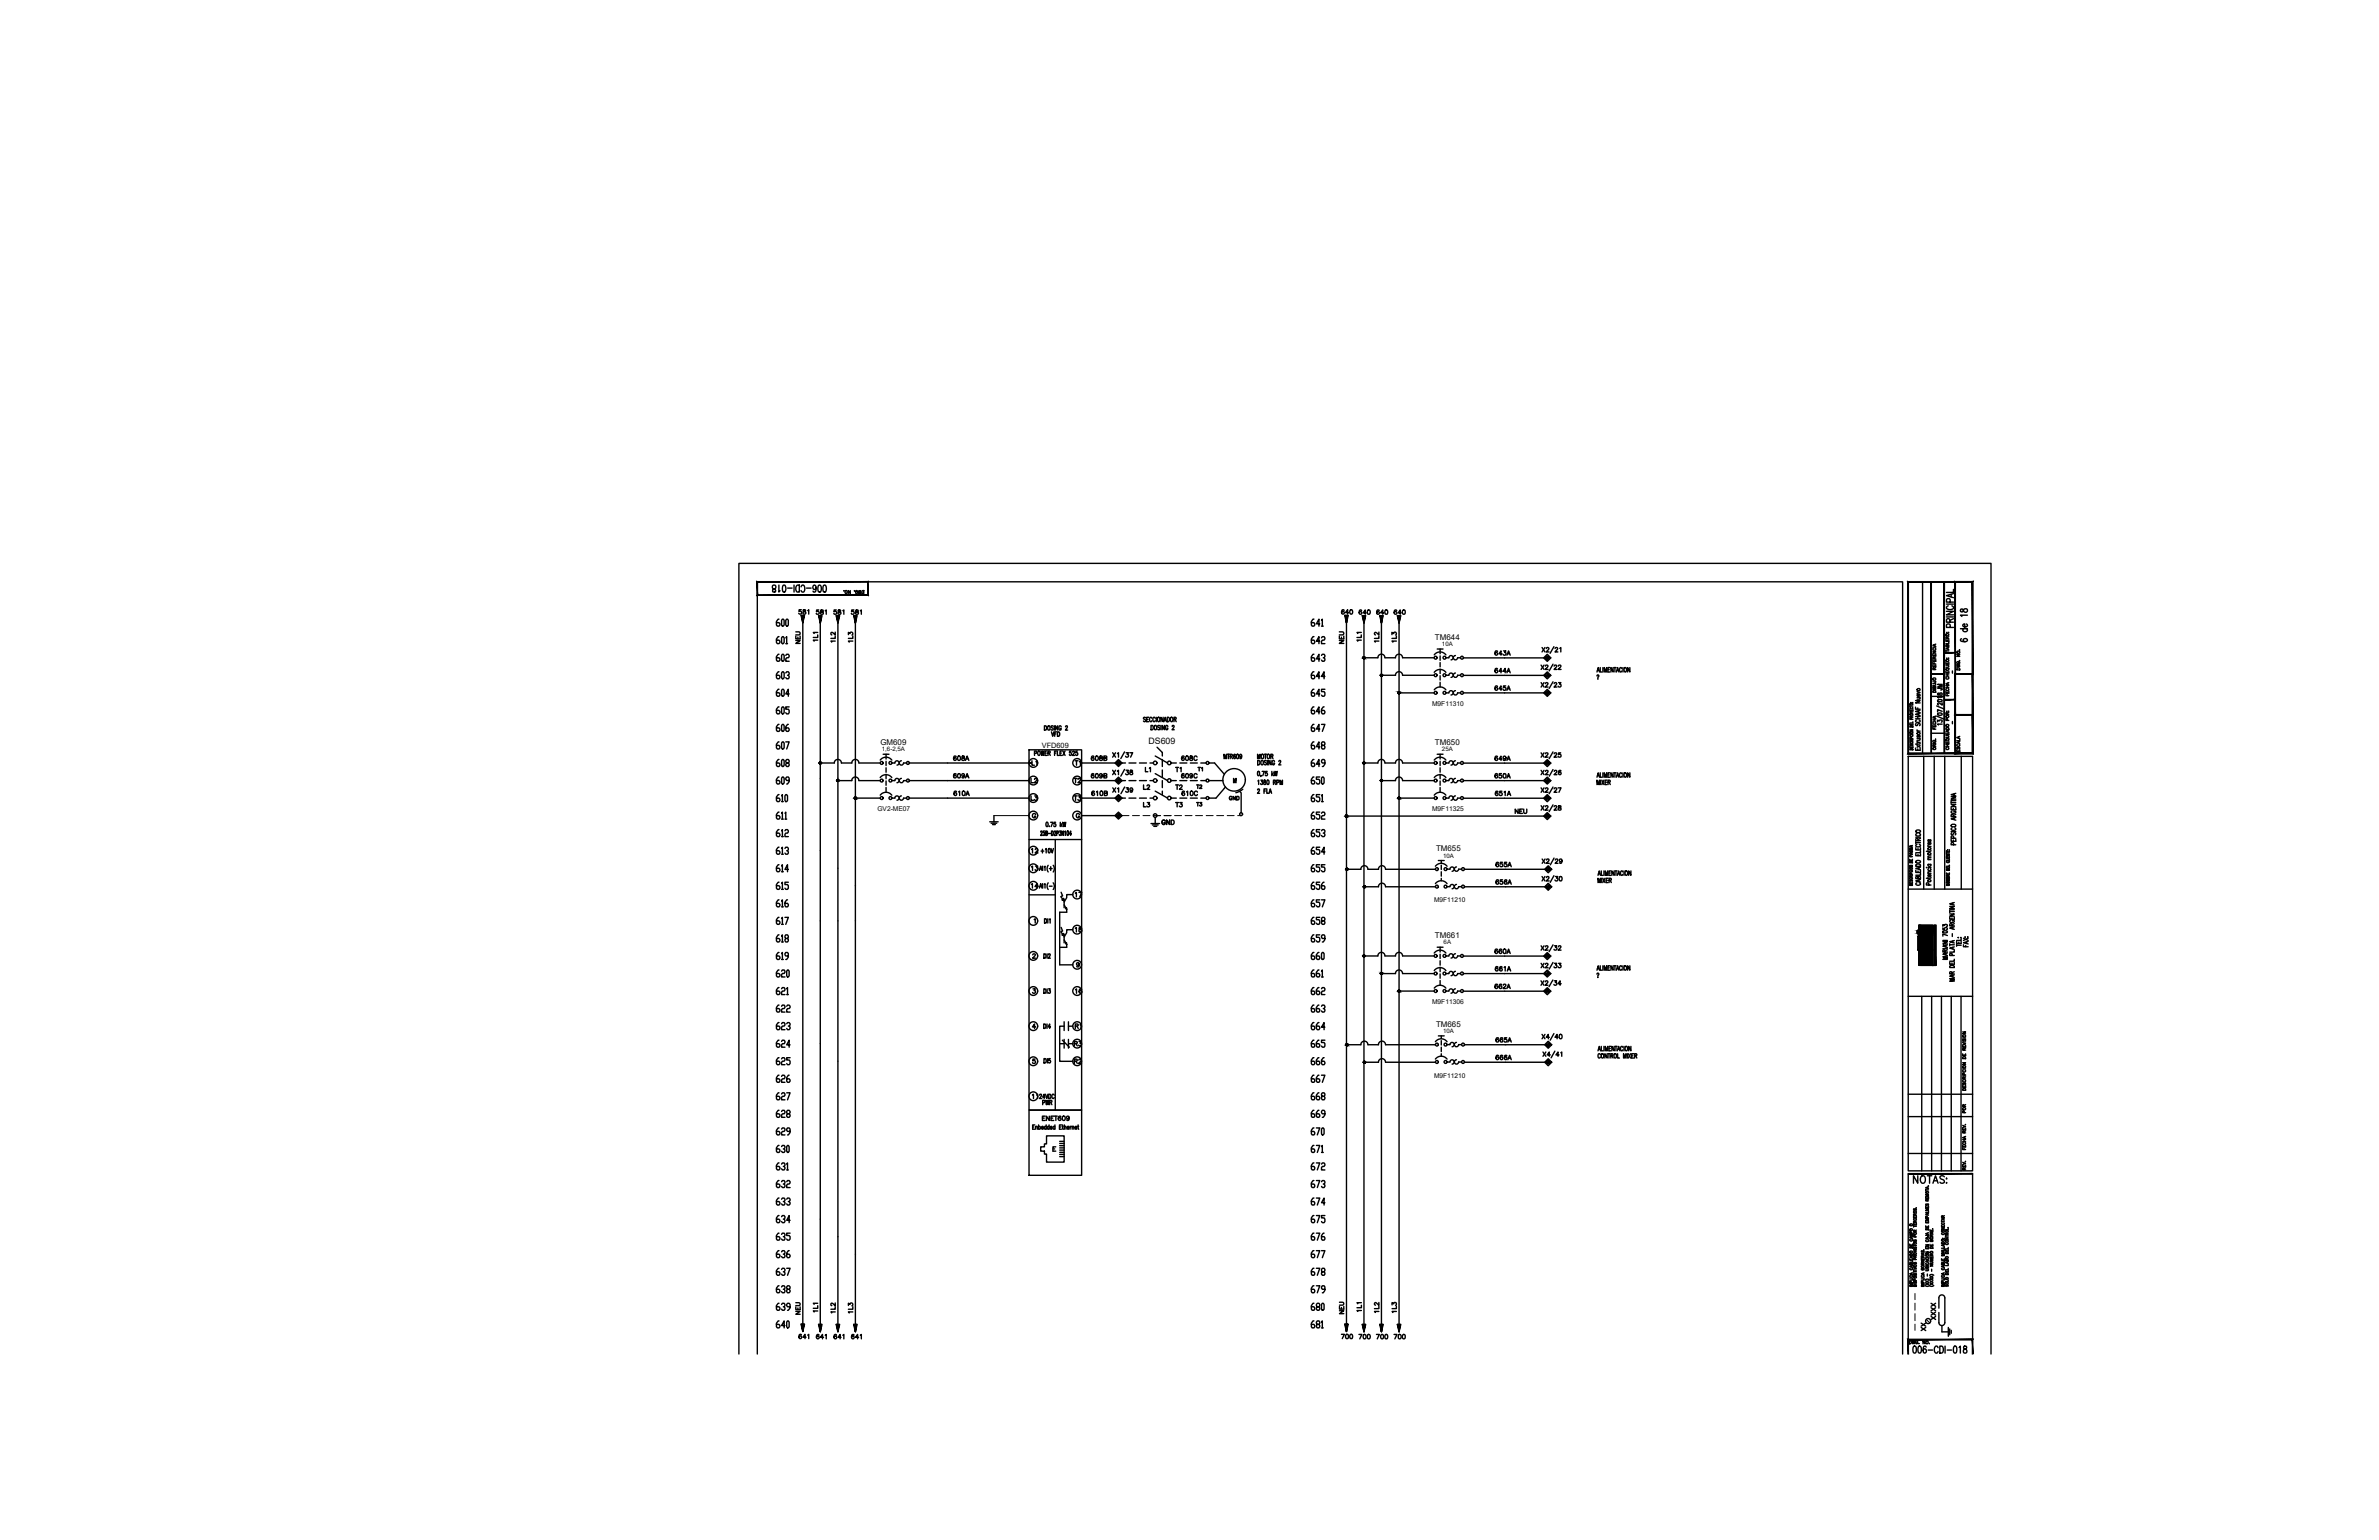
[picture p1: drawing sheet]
<svg xmlns="http://www.w3.org/2000/svg" width="432mm" height="279mm" viewBox="0 0 432 279" stroke-linecap="round" stroke-linejoin="round" font-family="sans-serif">
<defs><g id="words">
<g font-size="4">
<text x="350.7" y="126.3">JM</text>
<text x="209.9" y="151">GN</text>
<text x="194.4" y="164">17</text>
<text x="194.4" y="170.4">18</text>
<text x="140.1" y="200.7">627</text>
<text x="140.1" y="203.9">628</text>
<text x="237.1" y="200.7">668</text>
<text x="237.1" y="203.9">669</text>
<text x="140.1" y="207.1">629</text>
<text x="237.1" y="207.1">670</text>
<text x="140.1" y="210.3">630</text>
<text x="237.1" y="213.4">672</text>
<text x="140.1" y="216.6">632</text>
<text x="140.1" y="219.8">633</text>
<text x="237.1" y="216.6">673</text>
<text x="237.1" y="219.8">674</text>
<text x="140.1" y="223">634</text>
<text x="140.1" y="226.1">635</text>
<text x="237.1" y="223">675</text>
<text x="237.1" y="226.1">676</text>
<text x="140.1" y="229.3">636</text>
<text x="140.1" y="232.5">637</text>
<text x="237.1" y="229.3">677</text>
<text x="237.1" y="232.5">678</text>
<text x="140.1" y="235.7">638</text>
<text x="140.1" y="238.8">639</text>
<text x="237.1" y="235.7">679</text>
<text x="237.1" y="238.8">680</text>
<text x="140.1" y="242">640</text>
</g>
<g font-size="3.5">
<text x="143.9" y="112.5">581</text>
<text x="147.1" y="112.5">581</text>
<text x="150.3" y="112.5">581</text>
<text x="153.5" y="112.5">581</text>
<text x="242.7" y="112.5">640</text>
<text x="245.9" y="112.5">640</text>
<text x="249.1" y="112.5">640</text>
<text x="252.2" y="112.5">640</text>
<text x="146.4" y="117.8" transform="rotate(-90 146.4 117.8)">NEU</text>
<text x="152.8" y="117.8" transform="rotate(-90 152.8 117.8)">1L2</text>
<text x="155.9" y="117.8" transform="rotate(-90 155.9 117.8)">1L3</text>
<text x="245.2" y="117.8" transform="rotate(-90 245.2 117.8)">NEU</text>
<text x="251.5" y="117.8" transform="rotate(-90 251.5 117.8)">1L2</text>
<text x="254.7" y="117.8" transform="rotate(-90 254.7 117.8)">1L3</text>
<text x="189.8" y="134.8">VFD</text>
<text x="186.3" y="140.1">L1</text>
<text x="186.3" y="143.2">L2</text>
<text x="194" y="143.2">T2</text>
<text x="194.4" y="140.1">T1</text>
<text x="207.1" y="141.1">L1</text>
<text x="212.4" y="141.1">T1</text>
<text x="216.6" y="141.1">T1</text>
<text x="186.3" y="146.4">L3</text>
<text x="194" y="146.4">T3</text>
<text x="194.4" y="149.6">G</text>
<text x="206.7" y="147.5">L3</text>
<text x="206.7" y="144.3">L2</text>
<text x="212.4" y="147.5">T3</text>
<text x="212.4" y="144.3">T2</text>
<text x="216.3" y="147.5">T3</text>
<text x="216.3" y="144.3">T2</text>
<text x="222.2" y="146.4">GND</text>
<text x="274.1" y="148.9">NEU</text>
<text x="186.3" y="155.9">12</text>
<text x="186.3" y="159.1">13</text>
<text x="186.3" y="162.3">14</text>
<text x="194.4" y="181.3">16</text>
<text x="194" y="190.9">R3</text>
<text x="194.4" y="187.7">R1</text>
<text x="194" y="194">R2</text>
<text x="186.6" y="200.4">11</text>
<text x="146.4" y="239.5" transform="rotate(-90 146.4 239.5)">NEU</text>
<text x="152.8" y="239.5" transform="rotate(-90 152.8 239.5)">1L2</text>
<text x="155.9" y="239.5" transform="rotate(-90 155.9 239.5)">1L3</text>
<text x="245.2" y="239.5" transform="rotate(-90 245.2 239.5)">NEU</text>
<text x="248.4" y="239.2" transform="rotate(-90 248.4 239.2)">1L1</text>
<text x="251.5" y="239.2" transform="rotate(-90 251.5 239.2)">1L2</text>
<text x="254.7" y="239.2" transform="rotate(-90 254.7 239.2)">1L3</text>
<text x="144.3" y="244.1">641</text>
<text x="147.5" y="244.1">641</text>
<text x="150.6" y="244.1">641</text>
<text x="153.8" y="244.1">641</text>
<text x="242.7" y="244.1">700</text>
<text x="245.9" y="244.1">700</text>
<text x="249.1" y="244.1">700</text>
<text x="252.2" y="244.1">700</text>
<text x="350.7" y="242.7" transform="rotate(-90 350.7 242.7)">XX</text>
</g>
<text font-size="1.6" x="208.4" y="135">DS609</text>
<g font-size="1.4">
<text x="260.5" y="116.1">TM644</text>
<text x="159.8" y="135.1">GM609</text>
<text x="260.5" y="135.1">TM650</text>
<text x="260.7" y="154.4">TM655</text>
<text x="260.5" y="170.2">TM661</text>
<text x="260.7" y="186.3">TM665</text>
</g>
<text font-size="1.3" x="189.1" y="135.8">VFD609</text>
<g font-size="1.2">
<text x="259.9" y="128">M9F11310</text>
<text x="159.3" y="147.1">GV2-ME07</text>
<text x="259.9" y="147.1">M9F11325</text>
<text x="260.3" y="163.7">M9F11210</text>
<text x="259.9" y="182.1">M9F11306</text>
<text x="260.3" y="195.5">M9F11210</text>
</g>
<g font-size="1.1">
<text x="261.7" y="117.2">10A</text>
<text x="160.1" y="136.3">1,6-2,5A</text>
<text x="261.7" y="136.3">25A</text>
<text x="261.9" y="155.6">10A</text>
<text x="262" y="171.3">6A</text>
<text x="261.9" y="187.4">10A</text>
</g>
<text font-size=".6" x="350.7" y="168" transform="rotate(180 350.7 168)">control</text>
<text font-size=".4" x="351.4" y="173.4" transform="rotate(-90 351.4 173.4)">www.cdicontrol.com</text>
</g></defs>
<!-- layer: ECT_PAGE_LINENUMBER_TEXT -->
<g fill="none" stroke="#000" stroke-width=".25">
<path d="M141.4 112.3h-.2l-.3 .5v.6l.2 .2h.3l.2-.4-.2-.2h-.5M141.4 115.5h-.2l-.3 .4v.7l.2 .2h.3l.2-.4-.2-.3h-.5M141.4 118.7h-.2l-.3 .4v.7l.2 .2h.3l.2-.5-.2-.2h-.5M142 112.3h.2l.1 .2v.9l-.1 .2h-.2l-.1-.2v-.9zM142 115.5h.2l.1 .2v.9l-.1 .2h-.2l-.1-.2v-.9zM142 118.7h.2l.1 .2v.9l-.1 .2h-.2l-.1-.2v-.9zM142.6 118.9l.2-.2h.3l.1 .2-.1 .4h-.3l-.2 .2v.5h.6M142.8 112.3l.3 .2v.9l-.2 .2-.3-.2v-.9zM238.5 112.3h-.2l-.3 .5v.6l.2 .2h.3l.1-.2-.1-.4h-.5M238.5 115.5h-.2l-.3 .4v.7l.2 .2h.3l.1-.2-.1-.5h-.5M238.5 118.7h-.2l-.3 .4v.7l.2 .2h.3l.1-.2-.1-.5h-.5M239.5 113.2h-.6l.5-.9v1.3"/>
<path d="M239.5 116.4h-.6l.5-.9v1.3M239.5 119.5h-.6l.5-.8v1.3M239.9 112.5l.1-.2v1.3M239.9 115.7l.1-.2h.3l.2 .2-.2 .4h-.3l-.1 .3v.4h.6M239.9 118.9l.1-.2h.3l.2 .4-.3 .2M239.9 113.6h.3M240.3 119.3l.2 .2-.2 .5h-.3l-.1-.2M141.4 121.9h-.2l-.3 .4v.6l.2 .2h.3l.2-.4-.2-.2h-.5M141.4 125.1h-.2l-.3 .4v.6l.2 .2h.3l.2-.4-.2-.2h-.5M141.4 128.2h-.2l-.3 .5v.6l.2 .2h.3l.2-.4-.2-.2h-.5M141.4 131.4h-.2l-.3 .4v.7l.2 .2h.3l.2-.4-.2-.2h-.5M141.4 134.6h-.2l-.3 .4v.7l.2 .2h.3l.2-.4-.2-.3h-.5"/>
<path d="M141.4 137.8h-.2l-.3 .4v.7l.2 .2h.3l.2-.5-.2-.2h-.5M142 121.9h.2l.1 .2v.8l-.1 .2h-.2l-.1-.2v-.8zM142 125.1h.2l.1 .2v.8l-.1 .2h-.2l-.1-.2v-.8zM142 128.2h.2l.1 .3v.8l-.1 .2h-.2l-.1-.2v-.8zM142 131.4h.2l.1 .2v.9l-.1 .2h-.2l-.1-.2v-.9zM142 134.6h.2l.1 .2v.9l-.1 .2h-.2l-.1-.2v-.9zM142 137.8h.2l.1 .2v.9l-.1 .2h-.2l-.1-.2v-.9zM142.6 122.1l.2-.2h.3l.1 .4-.3 .2M142.6 134.6h.6l-.4 1.3M142.8 138.4l-.2-.2 .2-.4h.3l.1 .2-.1 .4h-.3l-.2 .2 .2 .5h.3l.1-.2-.1-.5M143.1 122.5l.1 .2-.1 .4h-.3l-.2-.2M143.1 131.4h-.2l-.3 .4v.7l.2 .2h.3l.1-.2-.1-.4h-.5"/>
<path d="M143.2 125.9h-.6l.5-.8v1.2M143.2 128.2h-.6v.5h.5l.1 .2v.4l-.1 .2h-.3l-.2-.2M238.5 121.9h-.2l-.3 .4v.6l.2 .2h.3l.1-.2-.1-.4h-.5M238.5 125.1h-.2l-.3 .4v.6l.2 .2h.3l.1-.2-.1-.4h-.5M238.5 128.2h-.2l-.3 .5v.6l.2 .2h.3l.1-.2-.1-.4h-.5M238.5 131.4h-.2l-.3 .4v.7l.2 .2h.3l.1-.2-.1-.4h-.5M238.5 134.6h-.2l-.3 .4v.7l.2 .2h.3l.1-.2-.1-.5h-.5M238.5 137.8h-.2l-.3 .4v.7l.2 .2h.3l.1-.2-.1-.5h-.5M239.5 122.7h-.6l.5-.8v1.2M239.5 125.9h-.6l.5-.8v1.2M239.5 129.1h-.6l.5-.9v1.3M239.5 132.3h-.6l.5-.9v1.3"/>
<path d="M239.5 135.5h-.6l.5-.9v1.3M239.5 138.6h-.6l.5-.8v1.3M239.9 131.4h.6l-.5 1.3M240 135.2l-.1-.4 .1-.2h.3l.2 .4-.2 .2h-.3l-.1 .3 .1 .4h.3l.2-.2-.2-.5M240.3 128.2h-.1l-.3 .5v.6l.1 .2h.3l.2-.2-.2-.4h-.4M240.5 122.7h-.6l.4-.8v1.2M240.5 125.1h-.6v.4h.4l.2 .2v.4l-.2 .2h-.3l-.1-.2M240.5 138.4h-.5l-.1-.2 .1-.4h.3l.2 .2v.6l-.3 .5h-.2M141.4 141h-.2l-.3 .4v.6l.2 .2h.3l.2-.4-.2-.2h-.5M141.4 144.2h-.2l-.3 .4v.6l.2 .2h.3l.2-.4-.2-.2h-.5M141.4 147.3h-.2l-.3 .5v.6l.2 .2h.3l.2-.4-.2-.2h-.5M141.4 150.5h-.2l-.3 .4v.7l.2 .2h.3l.2-.4-.2-.2h-.5"/>
<path d="M141.4 153.7h-.2l-.3 .4v.7l.2 .2h.3l.2-.4-.2-.3h-.5M141.4 156.9h-.2l-.3 .4v.6l.2 .3h.3l.2-.5-.2-.2h-.5M141.9 144.4l.1-.2v1.2M141.9 147.6l.1-.3v1.3M141.9 150.7l.1-.2v1.3M141.9 153.9l.1-.2v1.3M141.9 157.1l.1-.2v1.3M141.9 145.4h.3M141.9 148.6h.3M141.9 151.8h.3M141.9 155h.3M141.9 158.2h.3"/>
<path d="M142 141h.2l.1 .2v.8l-.1 .2h-.2l-.1-.2v-.8zM142.5 147.6l.1-.3v1.3M142.5 150.7l.1-.2h.3l.2 .2-.2 .5h-.3l-.1 .2v.4h.6M142.5 153.9l.1-.2h.3l.2 .4-.3 .2M142.5 148.6h.3M142.6 144.2h.2l.1 .2v.8l-.1 .2h-.2l-.1-.2v-.8zM142.9 154.3l.2 .3-.2 .4h-.3l-.1-.2M143.1 157.7h-.6l.4-.8v1.3M143.2 141.6h-.4l-.2-.2 .2-.4h.3l.1 .2v.6l-.3 .4h-.1M238.5 141h-.2l-.3 .4v.6l.2 .2h.3l.1-.2-.1-.4h-.5M238.5 144.2h-.2l-.3 .4v.6l.2 .2h.3l.1-.2-.1-.4h-.5M238.5 147.3h-.2l-.3 .5v.6l.2 .2h.3l.1-.2-.1-.4h-.5"/>
<path d="M238.5 150.5h-.2l-.3 .4v.7l.2 .2h.3l.1-.2-.1-.4h-.5M238.5 153.7h-.2l-.3 .4v.7l.2 .2h.3l.1-.2-.1-.5h-.5M238.5 156.9h-.2l-.3 .4v.6l.2 .3h.3l.1-.3-.1-.4h-.5M239.5 141h-.6v.4h.5l.1 .2v.4l-.1 .2h-.3l-.2-.2M239.5 144.2h-.6v.4h.5l.1 .2v.4l-.1 .2h-.3l-.2-.2M239.5 147.3h-.6v.5h.5l.1 .2v.4l-.1 .2h-.3l-.2-.2M239.5 150.5h-.6v.4h.5l.1 .3v.4l-.1 .2h-.3l-.2-.2M239.5 153.7h-.6v.4h.5l.1 .2v.5l-.1 .2h-.3l-.2-.2M239.5 156.9h-.6v.4h.5l.1 .2v.4l-.1 .3h-.3l-.2-.3M239.9 144.4l.1-.2v1.2M239.9 147.6l.1-.3h.3l.2 .3-.2 .4h-.3l-.1 .2v.4h.6M239.9 150.7l.1-.2h.3l.2 .4-.3 .3"/>
<path d="M239.9 145.4h.3M240 141h.2l.1 .2v.8l-.1 .2h-.2l-.1-.2v-.8zM240.3 151.2l.2 .2-.2 .4h-.3l-.1-.2M240.5 154.6h-.6l.4-.9v1.3M240.5 156.9h-.6v.4h.4l.2 .2v.4l-.2 .3h-.3l-.1-.3M141.4 160.1h-.2l-.3 .4v.6l.2 .3h.3l.2-.5-.2-.2h-.5M141.4 163.3h-.2l-.3 .4v.6l.2 .2h.3l.2-.4-.2-.2h-.5M141.4 166.4h-.2l-.3 .5v.6l.2 .2h.3l.2-.4-.2-.2h-.5M141.4 169.6h-.2l-.3 .5v.6l.2 .2h.3l.2-.4-.2-.2h-.5M141.4 172.8h-.2l-.3 .4v.7l.2 .2h.3l.2-.4-.2-.3h-.5M141.4 176h-.2l-.3 .4v.6l.2 .2h.3l.2-.4-.2-.2h-.5M141.4 179.2h-.2l-.3 .4v.6l.2 .2h.3l.2-.4-.2-.2h-.5"/>
<path d="M141.9 160.3l.1-.2v1.3M141.9 163.5l.1-.2v1.2M141.9 166.6l.1-.2v1.3M141.9 169.8l.1-.2v1.3M141.9 173l.1-.2v1.3M141.9 176.2l.1-.2h.3l.2 .2-.2 .4h-.3l-.1 .2v.4h.6M141.9 179.4l.1-.2h.3l.2 .2-.2 .4h-.3l-.1 .2v.4h.6M141.9 161.4h.3M141.9 164.5h.3M141.9 167.7h.3M141.9 170.9h.3M141.9 174.1h.3"/>
<path d="M142.5 166.4h.6l-.5 1.3M142.6 170.3l-.1-.2 .1-.5h.3l.2 .2-.2 .5h-.3l-.1 .2 .1 .4h.3l.2-.2-.2-.4M142.8 179.4l.1-.2v1.2M142.9 163.3h-.1l-.3 .4v.6l.1 .2h.3l.2-.2-.2-.4h-.4M142.9 176l.3 .2v.8l-.1 .2-.3-.2v-.8zM143.1 160.1h-.6v.4h.4l.2 .2v.4l-.2 .3h-.3l-.1-.3M143.1 173.4h-.5l-.1-.2 .1-.4h.3l.2 .2v.7l-.3 .4h-.2M238.5 160.1h-.2l-.3 .4v.6l.2 .3h.3l.1-.3-.1-.4h-.5M238.5 163.3h-.2l-.3 .4v.6l.2 .2h.3l.1-.2-.1-.4h-.5M238.5 166.4h-.2l-.3 .5v.6l.2 .2h.3l.1-.2-.1-.4h-.5M238.5 169.6h-.2l-.3 .5v.6l.2 .2h.3l.1-.2-.1-.4h-.5M238.5 172.8h-.2l-.3 .4v.7l.2 .2h.3l.1-.2-.1-.5h-.5"/>
<path d="M238.5 176h-.2l-.3 .4v.6l.2 .2h.3l.1-.2-.1-.4h-.5M238.5 179.2h-.2l-.3 .4v.6l.2 .2h.3l.1-.2-.1-.4h-.5M239.4 172.8h-.2l-.3 .4v.7l.2 .2h.3l.1-.2-.1-.5h-.5M239.4 176h-.2l-.3 .4v.6l.2 .2h.3l.1-.2-.1-.4h-.5M239.4 179.2h-.2l-.3 .4v.6l.2 .2h.3l.1-.2-.1-.4h-.5M239.5 160.1h-.6v.4h.5l.1 .2v.4l-.1 .3h-.3l-.2-.3M239.5 163.3h-.6v.4h.5l.1 .2v.4l-.1 .2h-.3l-.2-.2M239.5 166.4h-.6v.5h.5l.1 .2v.4l-.1 .2h-.3l-.2-.2M239.5 169.6h-.6v.5h.5l.1 .2v.4l-.1 .2h-.3l-.2-.2M239.9 163.3h.6l-.5 1.2M239.9 176.2l.1-.2v1.2M239.9 179.4l.1-.2h.3l.2 .2-.2 .4h-.3l-.1 .2v.4h.6"/>
<path d="M239.9 177.2h.3M240 167.1l-.1-.2 .1-.5h.3l.2 .2-.2 .5h-.3l-.1 .2 .1 .4h.3l.2-.2-.2-.4M240 172.8h.2l.1 .2v.9l-.1 .2h-.2l-.1-.2v-.9zM240.3 160.1h-.1l-.3 .4v.6l.1 .3h.3l.2-.3-.2-.4h-.4M240.5 170.3h-.5l-.1-.2 .1-.5h.3l.2 .2v.7l-.3 .4h-.2M141.4 182.4h-.2l-.3 .4v.6l.2 .2h.3l.2-.4-.2-.2h-.5M141.4 185.5h-.2l-.3 .4v.7l.2 .2h.3l.2-.4-.2-.2h-.5M141.4 188.7h-.2l-.3 .4v.7l.2 .2h.3l.2-.4-.2-.2h-.5M141.4 191.9h-.2l-.3 .4v.7l.2 .2h.3l.2-.5-.2-.2h-.5M141.4 195.1h-.2l-.3 .4v.7l.2 .2h.3l.2-.5-.2-.2h-.5M141.9 182.6l.1-.2h.3l.2 .2-.2 .4h-.3l-.1 .2v.4h.6M141.9 185.7l.1-.2h.3l.2 .2-.2 .5h-.3l-.1 .2v.4h.6"/>
<path d="M141.9 188.9l.1-.2h.3l.2 .2-.2 .5h-.3l-.1 .2v.4h.6M141.9 192.1l.1-.2h.3l.2 .2-.2 .4h-.3l-.1 .2v.5h.6M141.9 195.3l.1-.2h.3l.2 .2-.2 .4h-.3l-.1 .2v.5h.6M142.8 182.6l.1-.2h.3l.2 .2-.2 .4h-.3l-.1 .2v.4h.6M142.8 185.7l.1-.2h.3l.2 .2v.2l-.3 .3M142.8 180.4h.3M143.2 186.2l.2 .2-.2 .4h-.3l-.1-.2M143.2 195.1h-.1l-.3 .4v.7l.1 .2h.3l.2-.5-.2-.2h-.4M143.4 189.6h-.6l.4-.9v1.3M143.4 191.9h-.6v.4h.4l.2 .2v.5l-.2 .2h-.3l-.1-.2M238.5 182.4h-.2l-.3 .4v.6l.2 .2h.3l.1-.2-.1-.4h-.5M238.5 185.5h-.2l-.3 .4v.7l.2 .2h.3l.1-.2-.1-.4h-.5"/>
<path d="M238.5 188.7h-.2l-.3 .4v.7l.2 .2h.3l.1-.2-.1-.4h-.5M238.5 191.9h-.2l-.3 .4v.7l.2 .2h.3l.1-.2-.1-.5h-.5M238.5 195.1h-.2l-.3 .4v.7l.2 .2h.3l.1-.2-.1-.5h-.5M239.4 182.4h-.2l-.3 .4v.6l.2 .2h.3l.1-.2-.1-.4h-.5M239.4 185.5h-.2l-.3 .4v.7l.2 .2h.3l.1-.2-.1-.4h-.5M239.4 188.7h-.2l-.3 .4v.7l.2 .2h.3l.1-.2-.1-.4h-.5M239.4 191.9h-.2l-.3 .4v.7l.2 .2h.3l.1-.2-.1-.5h-.5M239.4 195.1h-.2l-.3 .4v.7l.2 .2h.3l.1-.2-.1-.5h-.5M239.9 182.6l.1-.2h.3l.2 .4-.3 .2M239.9 195.1h.6l-.5 1.3M240.3 183l.2 .2-.2 .4h-.3l-.1-.2M240.3 191.9h-.1l-.3 .4v.7l.1 .2h.3l.2-.2-.2-.5h-.4"/>
<path d="M240.5 186.4h-.6l.4-.9v1.3M240.5 188.7h-.6v.4h.4l.2 .3v.4l-.2 .2h-.3l-.1-.2M141.4 211h-.2l-.3 .4v.6l.2 .3h.3l.2-.5-.2-.2h-.5M142.3 211.6l.2 .2-.2 .5h-.3l-.1-.3M142.8 211.2l.1-.2v1.3M238.5 207.8h-.2l-.3 .4v.7l.2 .2h.3l.1-.2-.1-.5h-.5M238.9 207.8h.6l-.4 1.3M239.9 208l.1-.2v1.3M238.5 239.6h-.2l-.3 .5v.6l.2 .2h.3l.1-.2-.1-.4h-.5M239.9 239.9l.1-.3v1.3M239.1 240.3l-.2-.2 .2-.5h.3l.1 .3-.1 .4h-.3l-.2 .2 .2 .4h.3l.1-.2-.1-.4M239.9 240.9h.3"/>
</g>
<!-- layer: ECT_CONN_GENERAL_WIRES -->
<g fill="none" stroke="#000" stroke-width=".25">
<path d="M145.7 112.9v127.3M148.9 113v127.3M152.1 113v127.3M155.3 113v127.3M244.4 112.9v127.3M247.6 113v128.6M247.6 119.3h2.5M250.1 119.3a.65 .65 0 0 1 .6-.6 .65 .65 0 0 1 .7 .6h1.9a.64 .64 0 0 1 .6-.6 .64 .64 0 0 1 .7 .6h5.7M250.7 113v128.6M253.9 113v128.6M265.7 119.4h14.5M148.9 138.4h2.5"/>
<path d="M151.4 138.4a.65 .65 0 0 1 .7-.6 .65 .65 0 0 1 .6 .6M152.7 138.4h1.9M154.6 138.4a.65 .65 0 0 1 .6-.6 .65 .65 0 0 1 .7 .6M155.9 138.4h3.9M165.1 138.4h6.9M196.3 138.4h6.1M203.6 138.4h.7M204.9 138.4h1.3M247.6 138.4h2.5M250.1 138.4a.65 .65 0 0 1 .6-.6 .65 .65 0 0 1 .7 .6M250.7 122.5h2.6a.65 .65 0 0 1 .6-.6 .65 .65 0 0 1 .7 .6h5.7M251.4 138.4h1.9"/>
<path d="M253.3 138.4a.65 .65 0 0 1 .6-.6 .65 .65 0 0 1 .7 .6M253.9 125.7h6.4M254.6 138.4h5.7M265.7 138.5h14.5M265.7 122.5h14.5M265.7 125.7h14.5M152.1 141.6h2.5M154.6 141.6a.65 .65 0 0 1 .6-.6 .65 .65 0 0 1 .7 .6h3.9M155.3 144.8h4.5M165.1 141.6h6.9M165.1 144.8h6.9M196.3 141.6h6.1"/>
<path d="M196.3 144.8h6.1M203.6 141.6h.7M203.6 144.8h.7M204.9 141.6h1.3M204.9 144.8h1.3M244.4 148.1h35.8M244.5 157.7h2.5M247 157.7a.65 .65 0 0 1 .6-.6 .65 .65 0 0 1 .7 .6M248.3 157.7h1.9M250.2 157.7a.65 .65 0 0 1 .6-.6 .65 .65 0 0 1 .7 .6M250.7 141.6h2.6a.65 .65 0 0 1 .6-.6 .65 .65 0 0 1 .7 .6h5.7M251.5 157.7h9"/>
<path d="M253.9 144.8h6.4M265.7 141.6h14.5M265.7 144.8h14.5M265.9 157.7h14.5M247.6 173.4h2.5M247.7 160.9h2.5M250.1 173.4a.65 .65 0 0 1 .6-.6 .65 .65 0 0 1 .7 .6h1.9a.64 .64 0 0 1 .6-.6 .64 .64 0 0 1 .7 .6h5.7M250.2 160.9a.65 .65 0 0 1 .6-.7 .65 .65 0 0 1 .7 .7M250.7 176.6h2.6M251.5 160.9h9M253.3 176.6a.65 .65 0 0 1 .6-.6 .65 .65 0 0 1 .7 .6M253.9 179.8h6.4"/>
<path d="M254.6 176.6h5.7M265.7 176.6h14.5M265.7 179.8h14.5M265.7 173.5h14.5M265.9 160.9h14.5M244.5 189.5h2.5M247 189.5a.65 .65 0 0 1 .6-.6 .65 .65 0 0 1 .7 .6h1.9a.64 .64 0 0 1 .6-.6 .64 .64 0 0 1 .7 .6h9M247.7 192.7h2.5a.65 .65 0 0 1 .6-.6 .65 .65 0 0 1 .7 .6h9M265.9 189.5h14.5M265.9 192.7h14.5"/>
</g>
<!-- layer: 0 -->
<g fill="none" stroke="#000" stroke-width=".25">
<path d="M140.3 106.2a.4 .4 0 0 1 .6 .3 .4 .4 0 0 1-.5 .5l-.2 .3 .2 .1h.3v-.4a.5 .5 0 0 1-.4-.2 .5 .5 0 0 1 0-.6zM141.4 106.2v1.2l.2-.2M142.1 106.2h.4l.1 .5v.5l-.2 .2h-.3l-.1-.2zM143 106.7h.8M144.1 106.2v1.2M144.6 106.2h.5v1.2a.67 .67 0 0 1-.7-.4 .67 .67 0 0 1 .2-.8zM145.4 106.5a.35 .35 0 0 1 .4-.3 .35 .35 0 0 1 .3 .4v.4a.35 .35 0 0 1-.3 .4 .35 .35 0 0 1-.4-.3M146.4 106.7h.8M148.1 106.6l-.1 .3a.35 .35 0 0 1-.5-.3 .35 .35 0 0 1 .5-.4l.1 .4a.6 .6 0 0 1-.3 .8l-.2-.1M148.6 106.2h.1a.79 .79 0 0 1 .1 1.2h-.1a.99 .99 0 0 1-.1-1.2zM149.5 106.2h.1a.79 .79 0 0 1 .1 1.2h-.1a.99 .99 0 0 1-.1-1.2zM353.3 110.9h1.3l-1.3 .6h1.3"/>
<path d="M353.3 111.9h1.3M353.3 109.6h1.3M353.6 109.9a.35 .35 0 0 0-.3 .5 .35 .35 0 0 0 .5 .2h.3a.35 .35 0 0 0 .5-.2 .35 .35 0 0 0-.3-.5M353.9 112.9l-.1-.6h-.4l-.1 .6h1.3M354 113.8l-.1-.5h-.5l-.1 .5h1.3M354 109.2l-.1-.5h-.5l-.1 .5h1.3M354.1 107.8v.5M354.6 107.7l-1.3 .4 1.3 .3M354.6 106.9v.6h-1.3M354.6 112.2l-.7 .4M355.8 114.1h1.3M355.9 110.5v.5h.4a.43 .43 0 0 1 .3-.5 .43 .43 0 0 1 .5 .3 .46 .46 0 0 1-.6 .3 .46 .46 0 0 1-.2-.6z"/>
<path d="M356 115.9l-.2 .3a.79 .79 0 0 0 1.3-.1 .37 .37 0 0 0-.4-.2 .37 .37 0 0 0-.3 .4l.3 .1M356.4 114.1l-.1 .1a.37 .37 0 0 0 .4 .4 .37 .37 0 0 0 .3-.4l-.1-.1M356.9 113.2l.1 .1a.37 .37 0 0 1-.3 .5 .37 .37 0 0 1-.4-.5l.3-.1v.5M357.1 111.6h-1.3l.3 .2M347.7 135.7v.4h.8v-.4M347.7 128.3v.4h.8M347.7 127.1h.8l-.8 .4h.8M347.7 130.4h.8M347.7 130h.8M347.8 131.3a.21 .21 0 0 0-.1 .3 .21 .21 0 0 0 .3 0l.1-.2a.22 .22 0 0 1 .4-.1 .22 .22 0 0 1-.1 .4M347.9 130.6a.23 .23 0 0 0-.2 .3 .23 .23 0 0 0 .3 .2h.2a.23 .23 0 0 0 .3-.2 .23 .23 0 0 0-.2-.3M348 134.5l.2 .2"/>
<path d="M348 132.4l.2 .3M348 125.5l.5 .1-.5 .2M348 135.3l.5 .3M348 134.9v.2M348 134.7h.5M348 134h.5M348 132.7h.5M348 126.5h.5M348.1 133.4l-.1 .1v.2l.4-.3 .1 .1-.1 .3M348.1 128.4v.3M348.1 130v.4M348.1 135.9v.2"/>
<path d="M348.2 128.9v.3M348.2 129.5v.3M348.4 134l.1 .3h-.5M348.4 126.5l.1 .3-.5 .1M348.4 126h.1a.23 .23 0 0 1-.3 .3 .23 .23 0 0 1-.2-.3h.2v.3M348.5 134.9l-.1 .1h-.7M348.5 129.4l-.8 .2 .8 .2M348.5 128.8l-.8 .3 .8 .2M348.5 135.3l-.5 .3M351.5 129.9l1.3 .6M351.5 128.1l1.3 .5M351.7 131v-.4l.3 .2a.24 .24 0 0 1 .4-.2 .24 .24 0 0 1 0 .4"/>
<path d="M351.7 129.5a.42 .42 0 0 1 .5-.2 .42 .42 0 0 1 .3 .4l-.7 .1zM352.5 131.4h-.8l.1 .1M352.5 129.1l-.8-.3v.4M352.5 127.5v.4l-.7-.4-.1 .3 .2 .1M196.3 148h6.4M347.7 157.9v.4h.9v-.4M347.7 154.9v.4h.9v-.4M347.7 153.8v.4h.9v-.4M347.7 150.7a.49 .49 0 0 1 .9 .2 .47 .47 0 0 1-.5 .2 .47 .47 0 0 1-.4-.4zM347.7 152.9h.9M347.7 152.7v.4M347.7 151.9h.9"/>
<path d="M347.8 156.9a.48 .48 0 0 1 .5-.1 .48 .48 0 0 1 .3 .4h-.9zM347.8 156.2a.42 .42 0 0 1 .4-.1 .42 .42 0 0 1 .3 .4 .42 .42 0 0 1-.4 .1 .42 .42 0 0 1-.3-.4zM347.9 153.2a.23 .23 0 0 0-.2 .3 .23 .23 0 0 0 .3 .1h.3a.23 .23 0 0 0 .3-.1 .23 .23 0 0 0-.2-.3M347.9 151.2a.23 .23 0 0 0-.2 .3 .23 .23 0 0 0 .3 .2h.3a.23 .23 0 0 0 .3-.2 .23 .23 0 0 0-.2-.3M348.1 159.2l.2-.2 .3 .2v.2h-.9l.1-.4h.3v.4M348.1 152.5v-.3l-.3-.1-.1 .4h.9M348.1 153.9v.3M348.1 155v.3M348.1 158v.3M348.3 157.4v.3M348.3 159.7v.3M348.6 159.6l-.9 .2 .9 .2"/>
<path d="M348.6 158.4v.4h-.9M348.6 157.3l-.9 .3 .9 .2M348.6 154.3v.4h-.9M348.6 152.1l-.5 .2M349.7 157.4h.1M349.9 153.3l.3 .3M349.9 154.3v.3M349.9 159.2v.2M349.9 158.5h.6M349.9 156.8h.6M349.9 156h.6M349.9 153.6h.6"/>
<path d="M350 157.4h.5M350 157.6a.22 .22 0 0 0 .2 .4 .22 .22 0 0 0 .2-.4M350 156.8v.1a.24 .24 0 0 0 .2 .3 .24 .24 0 0 0 .2-.3v-.1M350 152.3l-.1 .2 .1 .2 .2-.3h.2v.3M350.4 158.7a.23 .23 0 0 1 0 .3 .23 .23 0 0 1-.4 0l-.1-.2 .3-.1v.3M350.4 152.8a.23 .23 0 0 1 0 .4 .23 .23 0 0 1-.4 0l-.1-.2 .3-.2v.4M350.5 159.2l-.2 .1h-.6M350.5 158.2h-.5l-.1 .1 .2 .2M350.5 155.6l-.5 .1 .1 .3M350.5 155.3h-.5l.1 .3M350.5 154.3l-.2 .2h-.6M354.1 152.3v.3h.9v-.3"/>
<path d="M354.1 146.5v.4h.9v-.4M354.1 145.9h.9l-.9 .4h.9M354.1 144.5h.9l-.9 .5h.9M354.1 145.4v.4M354.1 150.9h.9M354.1 145.6h.9M354.1 145.2h.9M354.2 149.6a.42 .42 0 0 1 .5-.1 .42 .42 0 0 1 .2 .4 .42 .42 0 0 1-.4 .2 .42 .42 0 0 1-.3-.5zM354.3 151.1a.21 .21 0 0 0-.1 .3 .21 .21 0 0 0 .3 0l.1-.2a.22 .22 0 0 1 .3-.1 .22 .22 0 0 1 0 .3v.1M354.3 150.2a.23 .23 0 0 0-.2 .3 .23 .23 0 0 0 .4 .1h.1a.24 .24 0 0 0 .4-.1 .24 .24 0 0 0-.2-.3M354.3 147.1l-.2 .2a.41 .41 0 0 0 .5 .3 .41 .41 0 0 0 .3-.4l-.3-.1v.2M354.5 148.2v-.4h-.3l-.1 .4h.9"/>
<path d="M354.5 146.7v.2M354.5 152.4v.2M354.6 153.3l-.1-.4h-.3l-.1 .4h.9M354.6 152.1l-.1-.4h-.3l-.1 .4h.9M354.7 144v.3M354.7 148.4v.3M355 148.3l-.9 .2 .9 .3M355 143.9l-.9 .3 .9 .2M355 147.7l-.5 .3M347.9 160.2a.23 .23 0 0 0-.2 .3 .23 .23 0 0 0 .3 .1h.3a.23 .23 0 0 0 .3-.1 .23 .23 0 0 0-.2-.3M348.1 169.9h2.7v2.5h-2.7zM348.3 167.8l.1 7.4z"/>
<path d="M348.6 168.7v-.8h2.2v1.9h-2.2v-.3M348.6 172.5h2.2v2.7h-2.2zM350.1 160.6l-.1-.4h-.3v.4h.8M351 167.9h.4v7.3h-.4zM346.4 213h11.6v30h-11.6zM347.4 219.3v.3l.2-.3h.2l-.1 .3M347.8 219.1h.1M348.1 213.3v1.4l-.8-1.4v1.4M348.8 213.4l.1-.1a.68 .68 0 0 1 .6 .7 .68 .68 0 0 1-.6 .7 .84 .84 0 0 1-.1-1.3zM349.5 218.8v.3h.5v-.3M349.5 217.1v.3h.5v-.3M349.5 215.9h.5"/>
<path d="M349.5 215.7v.3M349.6 218.4l-.1 .3h.2l.3-.3v.3M349.8 217.9l-.1-.3h-.2v.3h.5M349.8 217.3v.1M349.8 218.9v.2M349.8 213.3h.8M349.9 215.4v.2M350 215.1v.1M350 219.8v.2h-.5M350 219.3h-.5l.5 .2-.5 .1h.5M350 216.7h-.5l.5 .2-.5 .1h.5M350 215.3l-.5 .2 .5 .1"/>
<path d="M350 217.6l-.2 .1M350.2 213.3v1.4M350.8 214.7l.5-1.4 .5 1.4M351 214.2h.6M352.9 213.5l-.1-.1a.43 .43 0 0 0-.7 .2l.1 .2 .6 .4 .1 .3-.1 .1a.5 .5 0 0 1-.7-.1M353.3 214.6h.1zM353.3 213.8v.1zM346.6 228.4v.2h.5v-.2M346.6 225.7v.3h.5v-.3M346.6 233.4h.5M346.6 231.9h.5M346.6 227.5h.1a.27 .27 0 0 1 .3 0 .27 .27 0 0 1 .1 .3h-.5z"/>
<path d="M346.6 226.2h.1a.27 .27 0 0 1 .3-.1 .27 .27 0 0 1 .1 .3h-.5zM346.8 231.4a.16 .16 0 0 0-.2 .2 .16 .16 0 0 0 .2 .1h.1a.16 .16 0 0 0 .2-.1 .16 .16 0 0 0-.1-.2M346.8 230.1a.16 .16 0 0 0-.2 .2 .16 .16 0 0 0 .2 .1h.1a.16 .16 0 0 0 .2-.1 .16 .16 0 0 0-.1-.2M346.8 224.8a.17 .17 0 0 0-.2 .2 .17 .17 0 0 0 .2 .2h.1a.17 .17 0 0 0 .2-.2 .17 .17 0 0 0-.1-.2M346.9 229.3l.1-.1 .1 .1v.2h-.5l.1-.3h.1l.1 .3M346.9 225.8v.2M346.9 228.5v.1M346.9 232.7v-.2l-.2-.1-.1 .3h.5M346.9 223.7v-.2l-.2-.1-.1 .3h.5M347 224.4v.2M347 227.9v.3M347 229.7v.2"/>
<path d="M347 231v.2M347.1 232.9h-.5l.5 .1-.5 .2h.5M347.1 232v.2h-.5M347.1 230.9l-.5 .2 .5 .2M347.1 229.6l-.5 .2 .5 .1M347.1 228.7v.3h-.5M347.1 227.9l-.5 .2 .5 .1M347.1 224.4l-.5 .1 .5 .2M347.1 223.9h-.5l.5 .2-.5 .1h.5M347.3 229.9l.5 .2-.5 .2M347.3 226.8l.5 .2-.5 .1M347.3 222v.2h.5v-.2"/>
<path d="M347.3 220.6v.3h.5v-.3M347.3 232.9h.5M347.3 231h.5M347.3 230.7h.5M347.3 222.3v.3M347.3 225.8v.3M347.3 230.5v.3M347.3 230.4h.5M347.3 226.7h.5M347.3 226h.5M347.3 222.5h.5M347.3 233.2l.1-.1a.26 .26 0 0 1 .3 0 .26 .26 0 0 1 .1 .3h-.5z"/>
<path d="M347.4 232.5v.3l.2-.3h.2l-.1 .3M347.4 231.1v.3l.2-.3 .2 .1-.1 .2M347.4 229v.3l.2-.2h.2l-.1 .2M347.4 226.2v.3l.2-.2h.2l-.1 .2M347.4 224.9v.4l.2-.3h.2l-.1 .3M347.5 221.1a.16 .16 0 0 0-.2 .2 .16 .16 0 0 0 .2 .1h.1a.16 .16 0 0 0 .2-.1 .16 .16 0 0 0-.1-.2M347.6 228.1l-.1-.3h-.1l-.1 .3h.5M347.6 223.5l-.1-.3h-.1l-.1 .3h.5M347.6 221.8l-.1-.2h-.1l-.1 .2h.5M347.6 220.5l-.1-.2-.1-.1-.1 .3h.5M347.6 220.7v.2M347.6 222.1v.1"/>
<path d="M347.6 232.3v-.2h-.2l-.1 .2h.5M347.6 228.5v-.2l-.2-.1-.1 .3h.5M347.6 224.4v-.2l-.2-.1-.1 .3h.5M347.8 227.8l-.2 .1M347.8 223.2l-.2 .1M347.8 221.5l-.2 .2M347.8 220.2l-.2 .2M348.7 228.7h.5l-.5 .3h.5M348.7 228.3v.2h.5v-.2M348.7 233.4h.5M348.7 231.9h.5M348.8 226.9v.3l.3-.3 .1 .1v.2"/>
<path d="M348.8 231.4a.16 .16 0 0 0-.1 .2 .16 .16 0 0 0 .2 .1 .19 .19 0 0 0 .3 0 .19 .19 0 0 0 0-.3h-.1M349 230.2l.1-.1 .1 .1v.2h-.5l.1-.3h.2v.3M349 229.5v-.3h-.2l-.1 .3h.5M349 228.1v-.2l-.2-.1-.1 .3h.5M349 228.4v.1M349 232.7v-.2l-.2-.1-.1 .3h.5M349.1 227.4v.2M349.1 231v.2M349.2 226.7v.1M349.2 232.9h-.5l.5 .1-.5 .2h.5M349.2 232v.2h-.5M349.2 230.9l-.5 .2 .5 .2"/>
<path d="M349.2 227.3l-.5 .2 .5 .2M349.2 229.2l-.2 .1M349.2 227.8l-.2 .2M349.4 233.2l.5 .2a.49 .49 0 0 1 .7 0l.4-.2M349.4 232.2l.4-.1 .4 .1M349.5 230.3l.5 .1v.1h-.5M349.5 227.1h.5l-.5 .3h.5M349.5 226.3v.2h.5v-.2M349.5 225.8h.5l-.5 .3h.5M349.5 224.1l.5 .1v.1h-.1M349.5 222.4v.3h.5v-.3M349.5 221.6v.2h.5v-.2"/>
<path d="M349.5 232.8l.5 .3M349.5 232.4l.5 .3M349.5 229.6h.5M349.5 228.1h.5M349.5 222.9h.1a.26 .26 0 0 1 .3-.1 .26 .26 0 0 1 .1 .3h-.5zM349.7 229.1a.17 .17 0 0 0-.2 .2 .17 .17 0 0 0 .2 .2h.1a.17 .17 0 0 0 .2-.2 .17 .17 0 0 0-.1-.2M349.7 228.2a.16 .16 0 0 0-.2 .2 .16 .16 0 0 0 .2 .1h.1a.16 .16 0 0 0 .2-.1 .16 .16 0 0 0-.1-.2M349.7 224.9a.17 .17 0 0 0-.2 .2 .17 .17 0 0 0 .2 .2h.1a.17 .17 0 0 0 .2-.2 .17 .17 0 0 0-.1-.2M349.8 229.9l.1-.1 .1 .1v.2h-.5v-.3h.2l.1 .3M349.8 221.7v.1M349.8 222.5v.2M349.8 226.4v.1"/>
<path d="M349.8 220.9v-.2h-.3v.2h.5M349.8 231.1v.4M349.9 220.2v.2M349.9 223.7v.2M349.9 224.5v.2M349.9 228.7v.2M350 228.7l-.5 .1 .5 .2M350 224.5l-.5 .1 .5 .2M350 223.6l-.5 .2 .5 .2M350 221.1h-.5l.5 .2-.5 .1h.5M350 220.1l-.5 .2 .5 .2M350 232.8l-.5 .3"/>
<path d="M350 232.4l-.5 .3M350.2 231.4l.4-.2 .4 .2M350.3 229.4h.5l-.5 .3h.5M350.3 228.9l.5 .1v.2h-.5M350.3 227.9v.3h.5v-.3M350.3 225.8v.2h.5v-.2M350.3 223.5h.5l-.5 .4h.5M350.3 223.1v.3h.5v-.3M350.3 232.8l.5 .3M350.3 232.4l.5 .3M350.3 231.9l.5 .3M350.3 231.5l.5 .3"/>
<path d="M350.3 226.3l.1-.1a.26 .26 0 0 1 .3 0 .26 .26 0 0 1 .1 .3h-.5zM350.5 237.3l.8 .5M350.5 236.5l.8 .5M350.6 227.8l-.1-.2h-.2v.2h.5M350.6 225v-.1l.2 .1v.2h-.5v-.2h.2l.1 .2M350.6 224.3l-.1-.3h-.2v.3h.5M350.6 223.2v.2M350.6 225.9v.1M350.6 228.1v.1M350.6 230.3v.4M350.8 222.9h.1M350.8 228.4h-.5l.5 .2-.5 .1h.5"/>
<path d="M350.8 232.8l-.5 .3M350.8 232.4l-.5 .3M350.8 231.9l-.5 .3M350.8 231.5l-.5 .3M350.8 227.5l-.2 .2M350.8 224l-.2 .2M351.3 237.3l-.8 .5M351.3 236.5l-.8 .5M352.4 228.4v.2h.5v-.2M352.4 222.8h.5l-.5 .3h.5M352.4 222.3v.3h.5v-.3M352.4 233.4h.5"/>
<path d="M352.4 231.9h.5M352.4 221.6h.5M352.4 221.4v.3M352.4 225.4h.1a.26 .26 0 0 1 .3 0 .26 .26 0 0 1 .1 .2h-.5zM352.5 231.4a.16 .16 0 0 0-.1 .2 .16 .16 0 0 0 .2 .1h.1a.16 .16 0 0 0 .2-.1 .16 .16 0 0 0-.1-.2M352.5 230.1a.16 .16 0 0 0-.1 .2 .16 .16 0 0 0 .2 .1h.1a.16 .16 0 0 0 .2-.1 .16 .16 0 0 0-.1-.2M352.5 223.6a.17 .17 0 0 0-.1 .2 .17 .17 0 0 0 .2 .2h.1a.17 .17 0 0 0 .2-.2 .17 .17 0 0 0-.1-.2M352.5 221.8a.16 .16 0 0 0-.1 .2 .16 .16 0 0 0 .2 .2h.1a.16 .16 0 0 0 .2-.2 .16 .16 0 0 0-.1-.2M352.6 224.7h.1M352.7 229.3l.2-.1v.3h-.5l.1-.3h.1l.1 .3M352.7 220.9l-.1-.3h-.1l-.1 .3h.5M352.7 222.4v.2"/>
<path d="M352.7 228.5v.1M352.7 232.7v-.2l-.2-.1-.1 .3h.5M352.7 221.1v.2M352.7 225.8v.2M352.7 227v.2M352.7 229.7v.2M352.7 231v.2M352.9 224.7h.1M352.9 232.9h-.5l.5 .1-.5 .2h.5M352.9 232v.2h-.5M352.9 230.9l-.5 .2 .5 .2M352.9 229.6l-.5 .2 .5 .1"/>
<path d="M352.9 228.7v.3h-.5M352.9 227.5h-.5l.5 .1-.5 .2h.5M352.9 227l-.5 .1 .5 .2M352.9 226.6v.2h-.5M352.9 226.2v.3h-.5M352.9 225.8l-.5 .1 .5 .2M352.9 221l-.5 .2 .5 .1M352.9 220.6l-.2 .1M353.1 230.5v.3h.5v-.3M353.1 226.7v.3h.5v-.3M353.1 224.6h.5l-.5 .3h.5M353.1 224.3h.5"/>
<path d="M353.1 224.1v.3M353.1 231h.1a.26 .26 0 0 1 .3 0 .26 .26 0 0 1 .1 .2h-.5zM353.1 228.6l.1-.1a.26 .26 0 0 1 .3 0 .26 .26 0 0 1 .1 .3h-.5zM353.1 227.2h.1a.26 .26 0 0 1 .3 0 .26 .26 0 0 1 .1 .2h-.5zM353.2 233.1v.3l.3-.3 .1 .1-.1 .2M353.2 225.5a.16 .16 0 0 0-.1 .2 .16 .16 0 0 0 .2 .1 .19 .19 0 0 0 .3 0 .19 .19 0 0 0-.1-.3M353.4 224l-.1-.2h-.1l-.1 .2h.5M353.4 226.8v.2M353.4 230.6v.2M353.4 229v.2M353.6 222.7h.1M353.6 232.2v.3h-.5"/>
<path d="M353.6 230.1v.3h-.5M353.6 229.3v.3h-.5M353.6 228.9l-.5 .2 .5 .1M353.6 226.3v.3h-.5M353.6 222.8v.3h-.5M353.6 223.7l-.2 .2M347.3 244.3h.4l.1 .5a.6 .6 0 0 1-.2 .7h-.1a1 1 0 0 1-.2-1.2zM348.2 244.3l.2-.1a.74 .74 0 0 1 0 1.3 1 1 0 0 1-.2-1.2zM349.6 244.4l-.3-.2a.78 .78 0 0 0 .1 1.3 .37 .37 0 0 0 .2-.5 .37 .37 0 0 0-.4-.2l-.1 .3M350 244.9h.8M351.8 244.5a.35 .35 0 0 0-.5-.3 .35 .35 0 0 0-.2 .5v.3a.35 .35 0 0 0 .2 .5 .35 .35 0 0 0 .5-.3M352.1 244.2a.68 .68 0 0 1 .7 .5 .68 .68 0 0 1-.2 .7l-.5 .1z"/>
<path d="M353 244.2v1.3M353.4 244.9h.8M354.7 244.3h.3l.2 .5a.6 .6 0 0 1-.3 .7h-.1a.96 .96 0 0 1-.1-1.2zM355.6 244.5l.2-.3v1.3M356.4 244.3v.3a.46 .46 0 0 1 .6 .3 .46 .46 0 0 1-.2 .6 .4 .4 0 0 1-.5-.4 .4 .4 0 0 1 .5-.4l.2-.3a.31 .31 0 0 0-.6-.1z"/>
<circle cx="348.2" cy="133.1" r=".26"/>
<circle cx="348.2" cy="125.1" r=".26"/>
<circle cx="350.2" cy="154.9" r=".24"/>
<circle cx="350.2" cy="159.8" r=".25"/>
<circle cx="350.2" cy="154" r=".25"/>
<circle cx="348.2" cy="168.9" r=".07"/>
<circle cx="348.3" cy="169.1" r=".39"/>
<circle cx="347.5" cy="219.9" r=".22"/>
<circle cx="349.7" cy="216.3" r=".22"/>
<circle cx="346.8" cy="227.1" r=".22"/>
<circle cx="346.8" cy="223.1" r=".22"/>
<circle cx="346.8" cy="222.2" r=".22"/>
<circle cx="347.5" cy="231.7" r=".22"/>
<circle cx="347.5" cy="229.7" r=".22"/>
<circle cx="347.5" cy="227.4" r=".22"/>
<circle cx="347.5" cy="225.6" r=".22"/>
<circle cx="347.5" cy="223.8" r=".23"/>
<circle cx="349" cy="229.8" r=".22"/>
<circle cx="349.7" cy="227.7" r=".22"/>
<circle cx="350.5" cy="227.2" r=".22"/>
<circle cx="350.5" cy="224.6" r=".22"/>
<circle cx="352.6" cy="223.4" r=".22"/>
<circle cx="352.6" cy="225" r=".22"/>
<circle cx="353.3" cy="232.8" r=".22"/>
<circle cx="353.3" cy="231.9" r=".22"/>
<circle cx="353.3" cy="223.4" r=".22"/>
<circle cx="353.3" cy="228.1" r=".23"/>
<circle cx="353.3" cy="225.2" r=".23"/>
</g>
<!-- layer: ECT_PAGE_TITL_GRAF -->
<g fill="#000" stroke="#000" stroke-width=".18">
<path d="M157.6 105.5l-.1 .1 .1 2.4zM157.5 105.6l.1 2.4-.1-.1zM137.4 108h20.2l-.1-.1zM137.5 107.9h20l-20.1 .1zM137.4 105.5v2.5l.1-.1zM137.4 105.5l.1 .1v2.3zM137.4 105.5l.1 .1 20.1-.1zM137.5 105.6l20.1-.1-.1 .1z"/>
<path d="M350.5 105.6l.1 31.1v-31.1zM350.5 105.6l.1 31.1h-.1z"/>
<path d="M352.9 118.4v.1l2-.1zM352.9 118.5l2-.1v.1z"/>
<path d="M352.8 105.6l.2 31.1v-31.1zM352.8 105.6l.2 31.1h-.2z"/>
<path d="M346.4 136.6v.2l11.6-.2zM346.4 136.8l11.6-.2v.2z"/>
<path d="M354.8 122.3l.1 14.4v-14.4zM354.8 122.3l.1 14.4h-.1z"/>
<path d="M354.8 122.3h3.3l-.1-.1zM354.9 122.2h3.1l-3.2 .1zM354.8 105.5v16.8l.1-.1zM354.8 105.5l.1 .1v16.6zM354.8 105.5l.1 .1 3.2-.1zM354.9 105.6l3.2-.1-.1 .1zM358.1 105.5l-.1 .1 .1 16.7zM358 105.6l.1 16.7-.1-.1z"/>
<path d="M354.8 136.8h3.3l-.1-.2zM354.8 136.8l.1-.2h3.1zM354.8 129.6v7.2l.1-.2zM354.8 129.6l.1 .2v6.8zM354.8 129.6l.1 .2 3.2-.2zM354.9 129.8l3.2-.2-.1 .2zM358.1 129.6l-.1 .2 .1 7zM358 129.8l.1 7-.1-.2z"/>
<path d="M354.8 129.8h3.3l-.1-.2zM354.8 129.8l.1-.2h3.1zM354.8 122.2v7.6l.1-.2zM354.8 122.2l.1 .1v7.3zM354.8 122.2l.1 .1 3.2-.1zM354.9 122.3l3.2-.1-.1 .1zM358.1 122.2l-.1 .1 .1 7.5zM358 122.3l.1 7.5-.1-.2z"/>
<path d="M346.3 136.8h11.8l-.1-.2zM346.3 136.8l.1-.2h11.6zM346.3 105.5v31.3l.1-.2zM346.3 105.5l.1 .1v31zM346.3 105.5l.1 .1 11.7-.1zM346.4 105.6l11.7-.1-.1 .1zM358.1 105.5l-.1 .1 .1 31.2zM358 105.6l.1 31.2-.1-.2z"/>
<path d="M346.4 212.9v.1l11.6-.1zM346.4 213l11.6-.1v.1z"/>
<path d="M346.3 243v2.7h.1zM346.3 243l.1 .1v2.6zM346.3 243l.1 .1 11.7-.1zM346.4 243.1l11.7-.1-.1 .1zM358.1 243l-.1 .1 .1 2.6zM358 243.1l.1 2.6h-.1z"/>
</g>
<!-- layer: ECT_PAGE_TITL_LOGO -->
<g fill="none" stroke="#000" stroke-width=".25">
<path d="M153.2 107.2h.1M154.3 107.1v.6l-.3-.6v.6M155.1 107.2h.1M155.4 107.4h-.1a.2 .2 0 0 1 .2-.3 .2 .2 0 0 1 .2 .3 .22 .22 0 0 1-.1 .3 .22 .22 0 0 1-.3-.2M155.8 107.7l.1-.6 .2 .6 .1-.6 .1 .6M156.5 107.2l.3-.1v.6h-.2a.31 .31 0 0 1-.1-.5zM350.8 119.7v.3h.5v-.3M350.8 118.7v.3h.5v-.3M350.8 118.2h.5l-.5 .3h.5M350.8 117.4h.5M350.9 117.6a.2 .2 0 0 0-.1 .2 .2 .2 0 0 0 .2 .2 .22 .22 0 0 0 .3-.1 .22 .22 0 0 0 0-.3h-.1M351.1 119.5l-.1-.3h-.2v.3h.5"/>
<path d="M351.1 118.8v.2M351.1 119.8v.2M351.2 116.9v.3M351.3 116.9l-.5 .2 .5 .2M351.3 119.2l-.2 .1M353.2 116v.4h.5v-.4M353.2 118.1h.5M353.2 117.9v.4M353.4 119.4h.1M353.4 114.7h.1M353.4 117.1l.1-.1 .2 .1v.2h-.5v-.3h.2v.3M353.4 115.9v-.4h-.2v.4h.5"/>
<path d="M353.4 116.1v.3M353.5 117.5v.3M353.7 119.4h.1M353.7 114.7h.1M353.7 117.5l-.5 .1 .5 .3M353.7 116.5v.3h-.5M353.7 115.5l-.3 .2M355.2 118.7h.5l-.5 .4h.5M355.6 119.8h.1M355.6 117.9h.1M346.6 135.4v.2h.6v-.2M346.6 132.9l.4-.1 .2 .2-.3 .1z"/>
<path d="M346.6 132.4h.6l-.6 .3h.6M346.6 131.8l.1-.1a.28 .28 0 0 1 .3 0 .28 .28 0 0 1 .2 .2h-.6zM346.6 131.3v.2h.6v-.2M346.6 129.6l.4-.2 .2 .2-.3 .1zM346.6 129l.3 .2-.3 .1M346.6 128.7v.3h.6v-.3M346.6 127.7l.4-.1 .2 .2-.3 .1zM346.6 134.2h.6M346.6 133.2h.6M346.6 128.1h.6M346.6 128v.2M346.7 135.8a.28 .28 0 0 1 .3 0 .28 .28 0 0 1 .2 .2h-.6z"/>
<path d="M346.7 135v.3l.3-.2h.2l-.1 .2M346.8 134.6l-.2 .1 .2 .2h.3l.1-.2-.1-.1M346.8 133.3l-.2 .1 .2 .2h.3l.1-.2-.1-.1M346.8 128.3l-.2 .2 .3 .1 .3-.1-.1-.2M346.8 127.5h.1M346.9 134.5v-.2l-.3 .1v.1h.6M346.9 130.1v-.2h-.2l-.1 .2h.6M346.9 128.8v.2M346.9 131.4v.1M346.9 135.5v.1M346.9 129.2h.3M346.9 134v-.2h-.2l-.1 .2h.6"/>
<path d="M346.9 130.5v-.2h-.2l-.1 .2h.6M347.1 127.5h.1M347.2 131v.2h-.6M347.2 134.3l-.3 .1M347.2 129.9l-.3 .1M350.8 120.6v.3h.5v-.3M350.8 120.1v.4h.5M350.8 132v.3h.5M350.8 131.5v.3h.5v-.3M350.8 130.8h.5M350.8 130.5h.5M350.8 134.9h.5"/>
<path d="M350.9 131a.2 .2 0 0 0-.1 .2 .2 .2 0 0 0 .2 .2 .22 .22 0 0 0 .3-.1 .22 .22 0 0 0 0-.3h-.1M350.9 134.3a.2 .2 0 0 0-.1 .3 .2 .2 0 0 0 .2 .1 .22 .22 0 0 0 .3-.1 .22 .22 0 0 0 0-.3h-.1v.2M351.1 121.5l-.1-.3-.1-.1-.1 .4h.5M351.1 135.4l-.1-.3h-.2v.3h.5M351.1 120.2v.3M351.1 120.7v.2M351.1 130.5v.3M351.1 131.6v.2M351.1 132.1v.2M351.2 130v.3M351.3 134.1h.1M351.3 129.9l-.5 .2 .5 .2"/>
<path d="M351.3 121.1l-.2 .2M351.3 135.1l-.2 .1M353.2 134.6v.3h.5v-.3M353.2 133.5h.4l.1 .1-.1 .2h-.4M353.2 132.9v.4h.5v-.4M353.2 120.7h.4l.1 .1-.1 .2-.4 .1M353.2 120.2v.3h.5v-.3M353.2 135.4h.5M353.2 135.1h.5M353.3 132h.3l.1 .3h-.5zM353.3 135.6a.2 .2 0 0 0-.1 .2 .2 .2 0 0 0 .2 .2h.1a.2 .2 0 0 0 .2-.2 .2 .2 0 0 0-.1-.2M353.4 129.1h.1"/>
<path d="M353.4 129.6v-.3l-.1-.1-.1 .4h.5M353.4 120.3v.2M353.4 133.1v.2M353.4 134.7v.2M353.4 135.1v.3M353.5 130.7l-.1-.3h-.2v.3h.5M353.5 132.5v.3M353.7 129.1h.1M353.7 132.5l-.5 .2 .5 .2M353.7 129.2l-.3 .2M353.8 134l-.2 .2M353.8 121.3l-.2 .1"/>
<path d="M354.4 121.7v.4M354.4 130.9v.4M355.2 120.5l.5 .2-.5 .1 .5 .1-.5 .2M355.2 136v.4h.5v-.4M355.2 121.3a.29 .29 0 0 1 .4-.1 .29 .29 0 0 1 .1 .3h-.5zM355.2 135.6v.3l.3-.3h.2l-.1 .3M355.3 120a.2 .2 0 0 0-.1 .3 .2 .2 0 0 0 .2 .1h.1a.19 .19 0 0 0 .2-.2 .19 .19 0 0 0-.2-.2v.2M355.3 135a.2 .2 0 0 0-.1 .2 .2 .2 0 0 0 .2 .2h.1a.2 .2 0 0 0 .2-.2 .2 .2 0 0 0-.1-.2M355.4 136.2v.2M355.5 133.7v.2M355.5 134.6v.2M355.7 134.5l-.5 .2 .5 .2"/>
<path d="M355.7 134.1v.3h-.5M355.7 133.6l-.5 .2 .5 .2M346.6 160v.3h.5v-.3M346.6 157h.5l-.5 .3h.5M346.6 155.9v.2h.5v-.2M346.6 153.8h.5l-.5 .3h.5M346.6 158.8h.5M346.6 157.8h.5M346.6 154.2h.5M346.6 159.6v.3l.3-.2h.2l-.1 .2M346.6 156.3a.28 .28 0 0 1 .4 0 .28 .28 0 0 1 .1 .2h-.5zM346.7 159.3a.14 .14 0 0 0-.1 .1 .14 .14 0 0 0 .2 .1l.3-.1-.1-.1"/>
<path d="M346.7 157.9a.14 .14 0 0 0-.1 .2 .14 .14 0 0 0 .2 .1l.3-.1-.1-.2M346.7 154.4a.14 .14 0 0 0-.1 .1 .14 .14 0 0 0 .2 .1l.3-.1-.1-.1-.1 .1M346.8 159.1v-.2h-.2v.2h.5M346.8 156v.1M346.9 158.6l-.1-.2h-.2v.2h.5M346.9 155.4l-.1-.2h-.2v.2h.5M346.9 153.5v.1M346.9 154.8v.2M347.1 154.7l-.5 .2 .5 .1M347.1 153.4l-.5 .1 .5 .2M347.1 158.9l-.3 .1M353.3 158.4v.2h.5v-.2"/>
<path d="M353.3 157.3v.2h.5v-.2M353.3 155.4v.3h.5v-.3M353.3 155h.5l-.5 .3h.5M353.3 154.3v.3h.5v-.3M353.3 155.8h.5M353.3 154.8h.5M353.3 154.6v.3M353.3 157.7h.1a.27 .27 0 0 1 .3 0 .27 .27 0 0 1 .1 .2h-.5zM353.4 156.2l-.1 .1a.23 .23 0 0 0 .2 .2 .23 .23 0 0 0 .3-.2l-.1-.1M353.5 154.2h.1M353.5 159.2h.3v.2h-.5v-.2h.2v.2M353.5 159v-.2h-.2v.2h.5"/>
<path d="M353.5 154.4v.2M353.5 155.5v.2M353.5 157.4v.1M353.5 158.5v.1M353.8 154.2h.1M353.8 159.5h-.5l.5 .2-.5 .1h.5M353.8 157v.2h-.5M353.8 155.9v.2h-.5M353.8 158.7l-.3 .2M346.6 160.4a.28 .28 0 0 1 .3 0 .28 .28 0 0 1 .2 .2h-.5zM346.8 160.1v.2M352.6 170.9h.9l-.9 .4h.9"/>
<path d="M352.6 168.3v.3l.4 .1a.24 .24 0 0 1 0-.4 .24 .24 0 0 1 .3 .1 .24 .24 0 0 1 0 .3M352.6 168.1v-.4l.4 .2a.24 .24 0 0 1 .3-.2 .24 .24 0 0 1 .1 .4h-.1M352.6 172.1h.9M352.6 170.6h.9M352.7 169h.7a.41 .41 0 0 1-.3 .3 .41 .41 0 0 1-.5-.2zM353 172.7v-.3h-.3l-.1 .3h.9M353.2 171.5v.3M353.2 173v.3M353.3 160.4h.5l-.5 .2h.5M353.5 173.6h-.9l.9 .2-.9 .3h.9M353.5 172.9l-.9 .2 .9 .3M353.5 171.4l-.9 .3 .9 .2"/>
<path d="M353.5 169.7l-.9-.3v.4M353.5 172.3l-.5 .2M353.9 174.6v.3h.8v-.3M353.9 166.4v.4h.8v-.4M353.9 165.8h.8l-.8 .4h.8M353.9 164.4h.8l-.8 .4h.8M353.9 171.4h.8M353.9 165.2v.4M353.9 171.2v.4M353.9 165.4h.8M353.9 165.1h.8M353.9 175.3a.45 .45 0 0 1 .5-.2 .45 .45 0 0 1 .3 .4h-.8z"/>
<path d="M354.1 166.9l-.2 .2a.4 .4 0 0 0 .4 .3 .4 .4 0 0 0 .4-.4l-.3-.1v.2M354.3 176.7l-.1-.4h-.3v.4h.8M354.3 168l-.1-.4h-.2l-.1 .4h.8M354.3 166.5v.3M354.3 174.7v.2M354.3 173.4v-.4h-.4v.4h.8M354.4 169.4v.5M354.4 163.8v.3M354.4 168.2v.3M354.4 170.7v.3M354.4 171.9v.3M354.4 177v.2"/>
<path d="M354.7 177.6h-.8l.8 .2-.8 .2h.8M354.7 176.9l-.8 .2 .8 .2M354.7 174v.4h-.8M354.7 172.4v.3h-.8M354.7 171.8l-.8 .2 .8 .3M354.7 170.6l-.8 .3 .8 .2M354.7 168.1l-.8 .3 .8 .2M354.7 163.7l-.8 .3 .8 .2M354.7 176.3l-.4 .2M354.7 167.6l-.4 .2M355.1 170.8v.4h.9v-.4M355.1 171.5h.9"/>
<path d="M355.1 171.3v.4M355.4 170.1h.1M355.5 170.9v.3M355.9 170.1h.1M356 170.3v.3h-.9M356.4 171.4v.4h.8M356.4 170.2l.8 .4M356.7 170h.1M356.8 171.5v.3M356.9 170.9v.3M357.1 170h.1M357.2 170.8l-.8 .2 .8 .3"/>
<path d="M357.2 170.2l-.8 .4M356.2 196.9v.4h.6v-.4M356.2 192.8h.6l-.6 .4h.6M356.2 191.2v.3h.6v-.3M356.2 189.7v.3h.6v-.3M356.2 189.2l.6 .2-.6 .2M356.2 187.2h.6l-.6 .4h.6M356.2 195.2h.6M356.2 193.9h.6M356.2 189h.6M356.2 188.3h.6M356.3 197.5a.29 .29 0 0 1 .3 0 .29 .29 0 0 1 .2 .3h-.6z"/>
<path d="M356.3 191.8a.29 .29 0 0 1 .3-.1 .29 .29 0 0 1 .2 .4h-.6zM356.3 196.4v.4h.1l.1-.3 .2-.1v.4M356.3 188.5v.4l.3-.4 .2 .1-.1 .3M356.4 195.9a.2 .2 0 0 0-.2 .2 .2 .2 0 0 0 .2 .2 .22 .22 0 0 0 .3-.1 .22 .22 0 0 0 0-.3h-.1M356.4 194.1a.2 .2 0 0 0-.2 .2 .2 .2 0 0 0 .2 .2 .22 .22 0 0 0 .3-.1 .22 .22 0 0 0 0-.3h-.1M356.5 195.7v-.3h-.2l-.1 .3h.6M356.5 190.5v-.3h-.2l-.1 .3h.6M356.5 189.8v.2M356.5 191.3v.2M356.5 197.1v.2M356.5 195v-.3h-.2l-.1 .3h.6M356.8 195.4l-.3 .2"/>
<path d="M356.8 190.2l-.3 .1M356.2 211.4v.3h.6v-.3M356.2 210.9l.6 .2-.6 .2M356.2 208.2v.4h.6M356.2 207.8v.3h.6v-.3M356.2 204.7v.3h.6v-.3M356.2 204.2l.6 .2-.6 .2M356.2 207.1h.6M356.2 206.7h.6M356.4 207.3a.2 .2 0 0 0-.2 .2 .2 .2 0 0 0 .2 .1 .22 .22 0 0 0 .3 0 .22 .22 0 0 0 0-.3h-.1M356.5 200.8v-.3l-.2-.1-.1 .4h.6M356.5 212.2v-.3h-.2l-.1 .3h.6"/>
<path d="M356.5 205.5v-.3h-.2l-.1 .3h.6M356.5 204.8v.2M356.5 206.7v.4M356.5 207.9v.2M356.5 208.3v.3M356.5 211.5v.2M356.5 201.9v-.4h-.2l-.1 .4h.6M356.6 206.3v.2M356.7 210.7h.1M356.7 204h.1M356.8 206.2l-.6 .2 .6 .2M356.8 200.4l-.3 .2"/>
<path d="M356.8 211.9l-.3 .1M356.8 205.2l-.3 .1M346.6 243.3h.1a.27 .27 0 0 1 .2 .2 .27 .27 0 0 1-.2 .3h-.1z"/>
<circle cx="153.6" cy="107.4" r=".24"/>
<circle cx="353.4" cy="119.8" r=".24"/>
<circle cx="353.4" cy="115.2" r=".24"/>
<circle cx="355.4" cy="118.3" r=".25"/>
<circle cx="351.1" cy="135.8" r=".24"/>
<circle cx="353.4" cy="121.4" r=".24"/>
<circle cx="353.4" cy="130" r=".24"/>
<circle cx="353.4" cy="131.6" r=".24"/>
<circle cx="353.4" cy="134.2" r=".24"/>
<circle cx="346.8" cy="157.5" r=".23"/>
<circle cx="353.5" cy="160.1" r=".22"/>
<circle cx="356.5" cy="193.5" r=".24"/>
<circle cx="356.5" cy="187.9" r=".24"/>
<circle cx="356.5" cy="201.2" r=".24"/>
</g>
<!-- layer: ECT_PAGE_TITL_GRAF -->
<g fill="none" stroke="#000" stroke-width=".25">
<path d="M349 105.6v31.1M346.4 137.2h11.6v75.2h-11.6zM349.2 137.2v24.1M350.5 133h2.4M351.1 137.2v24.1M353 137.2v24.1M356 137.2v24.1M346.4 161.3h11.6M346.4 198.5h11.6M346.4 180.8h11.6M348.8 180.8v31.6M350.6 180.8v31.6"/>
<path d="M352.4 180.8v31.6M354.2 180.8v31.6M355.9 180.8v31.6M346.4 202.6h11.6M346.4 209.3h11.6M137.5 245.7v-140.1h207.8v140.1"/>
</g>
<!-- layer: ECT_PAGE_FRAM -->
<path d="M134.1 245.7v-143.5h227.3v143.5" fill="none" stroke="#000" stroke-width=".25"/>
<!-- layer: WIRES -->
<path d="M351.9 237.3v-1.8a.54 .54 0 0 1 .6-.6 .54 .54 0 0 1 .5 .6v4.5a.54 .54 0 0 1-.5 .5 .54 .54 0 0 1-.6-.5v-1.9M352.5 240.5v1.1" fill="none" stroke="#000" stroke-width=".25"/>
<!-- layer: ECT_DGRM_GRAF -->
<g fill="none" stroke="#000" stroke-width=".25">
<path d="M280.8 118.7l.7 .7-.7 .6-.6-.6zM281.1 119.1l-.5 .5M202.4 138.4l.6-.6 .6 .6-.6 .7zM203.2 138.2l-.4 .5M209.7 137.2l2.2 1.2M210 135.6l1 .9v.7M220.5 138.4l1.7 2.1M280.2 122.5l.6-.6 .7 .6-.7 .7zM280.2 125.7l.6-.6 .7 .6-.7 .6zM280.2 138.5l.6-.7 .7 .7-.7 .6zM281.1 122.3l-.5 .5M281.1 125.5l-.5 .4"/>
<path d="M281.1 138.2l-.5 .5M179.6 149.1h1.6M179.9 149.4h1M180.1 149.6h.6M180.4 148v1.1M202.4 148l.6-.7 .6 .7-.6 .6zM202.4 141.6l.6-.6 .6 .6-.6 .7zM202.4 144.8l.6-.6 .6 .6-.6 .6zM203.2 147.8l-.4 .4M203.2 141.4l-.4 .4M203.2 144.6l-.4 .4M209.7 140.4l2.2 1.2"/>
<path d="M209.7 143.5l2.2 1.3M219.4 141.6h2.6M222.2 143l-1.5 1.8h-1.3M280.2 141.6l.6-.6 .7 .6-.7 .7zM280.2 148.1l.6-.7 .7 .7-.7 .6zM280.4 157.7l.6-.6 .6 .6-.6 .6zM280.8 144.2l.7 .6-.7 .7-.6-.7zM281.1 141.4l-.5 .5M281.1 144.6l-.5 .4M281.1 147.8l-.5 .5M281.2 157.5l-.4 .4M186.8 162.3h4.7"/>
<path d="M280.2 173.5l.6-.7 .7 .7-.7 .6zM280.2 176.6l.6-.6 .7 .6-.7 .7zM280.2 179.8l.6-.6 .7 .6-.7 .7zM280.4 160.9l.6-.6 .6 .6-.6 .6zM281.1 173.2l-.5 .5M281.1 176.4l-.5 .5M281.1 179.6l-.5 .4M281.2 160.7l-.4 .4M280.4 189.5l.6-.6 .6 .6-.6 .7zM280.4 192.7l.6-.6 .6 .6-.6 .7zM281.2 189.3l-.4 .5M281.2 192.5l-.4 .5"/>
<path d="M352.5 241.6h1.1M353.6 240.8v1.6M353.9 241.1v1.1M354.2 241.4v.5"/>
<circle cx="280.8" cy="119.3" r=".33"/>
<circle cx="203" cy="138.4" r=".33"/>
<circle cx="280.8" cy="122.5" r=".33"/>
<circle cx="280.8" cy="125.7" r=".33"/>
<circle cx="280.8" cy="138.4" r=".33"/>
<circle cx="203" cy="148" r=".33"/>
<circle cx="203" cy="141.6" r=".33"/>
<circle cx="203" cy="144.8" r=".33"/>
<circle cx="224" cy="141.5" r="2.04"/>
<circle cx="225.3" cy="147.7" r=".26"/>
<circle cx="280.8" cy="141.6" r=".33"/>
<circle cx="280.8" cy="148.1" r=".33"/>
<circle cx="280.8" cy="144.8" r=".33"/>
<circle cx="281" cy="157.7" r=".33"/>
<circle cx="280.8" cy="179.8" r=".33"/>
<circle cx="280.8" cy="173.5" r=".33"/>
<circle cx="280.8" cy="176.6" r=".33"/>
<circle cx="281" cy="160.9" r=".33"/>
<circle cx="281" cy="189.5" r=".33"/>
<circle cx="281" cy="192.7" r=".33"/>
</g>
<!-- layer: ECT_SYMB_RFPT -->
<path d="M180.4 148h6.4M203.6 148h1.3M220.8 148h1.3M222.7 148h1.3M224.6 148h.7M347.6 234.7v1.1M347.6 236.4v1.3" fill="none" stroke="#000" stroke-width=".18"/>
<!-- layer: 0 -->
<g fill="#000" stroke="#000" stroke-width=".18">
<path d="M348.1 169h.1zM348.2 169.5h.3zM348.1 168.9h.1z"/>
<path d="M348.2 169.5h.2zM348.3 169.5h.1z"/>
<path d="M348.1 168.9h.2zM348.1 168.9h.2zM348.1 168.9h.2zM348.1 168.9h.2z"/>
<path d="M348.1 168.9h.2zM348.1 168.9h.2zM348.1 168.9h.2zM348.1 168.9h.2z"/>
<path d="M348.1 168.9h.2zM348.1 168.9h.2z"/>
<path d="M348.1 168.9h.2zM348.1 168.9h.2zM348.1 168.9h.2zM348.1 168.9h.2zM348.1 168.9h.2zM348.1 168.9h.2z"/>
<path d="M348.1 169h.2zM348.1 169h.2z"/>
<path d="M348.1 169h.2zM348.1 169h.2zM348.1 169h.2zM348.1 169h.2zM348.1 169h.2zM348.1 169h.2zM348.1 169h.2zM348.1 169h.2z"/>
<path d="M348.1 169h.2zM348.1 169h.1zM348.1 169h.1z"/>
<path d="M348.1 168.9h.2zM348.1 168.9h.2zM348.1 168.9h.2zM348.1 168.9h.2z"/>
<path d="M348.1 168.9l.2 .1zM348.1 168.9l.2 .1zM348.1 169h.2zM348.1 169h.2z"/>
<path d="M348.3 167.8l.1 7.4zM348.3 167.8l.1 7.4z"/>
<path d="M348.3 168.7h.1zM348.3 168.7h.1z"/>
<path d="M348.3 168.7h.2zM348.2 168.7h.3z"/>
<path d="M348.2 168.7l.4 .1zM348.2 168.7l.4 .1z"/>
<path d="M348.1 169.4h.5zM348.1 169.4l.4 .1z"/>
<path d="M348.1 168.8h.5zM348.1 168.8h.5z"/>
<path d="M348.1 169.4h.5zM348.1 169.4h.5z"/>
<path d="M348.1 168.8l.6 .1zM348.1 168.8l.6 .1z"/>
<path d="M348 169.3h.6zM348 169.3l.6 .1z"/>
<path d="M348 168.9l.7 .1zM348 168.9l.7 .1h-.7z"/>
<path d="M348 169h.7zM348 169h.7z"/>
<path d="M348 169.3h.7zM348 169.3h.6z"/>
<path d="M348 169l.7 .1zM348 169l.7 .1z"/>
<path d="M348 169.1l.7 .1zM348 169.1l.7 .1z"/>
<path d="M348 169.2h.7zM348 169.2l.7 .1z"/>
<path d="M348.6 172.5l2.2 2.7v-2.7zM348.6 172.5l2.2 2.7h-2.2z"/>
<path d="M348.6 167.9l2.2 .8v-.8zM348.6 167.9l2.2 .8h-2.2z"/>
<path d="M348.6 168.7l2.2 .1zM348.6 168.7l2.2 .1z"/>
<path d="M348.7 168.8h2.1zM348.7 168.8h2.1z"/>
<path d="M348.7 168.8l2.1 .1zM348.7 168.8l2.1 .1z"/>
<path d="M348.7 168.9l2.1 .1zM348.7 168.9l2.1 .1z"/>
<path d="M348.8 169l2 .1v-.1zM348.8 169l2 .1h-2z"/>
<path d="M348.8 169.1l2 .1zM348.8 169.1l2 .1z"/>
<path d="M348.8 169.2l2 .1v-.1zM348.8 169.2l2 .1h-2.1z"/>
<path d="M348.7 169.3l2.1 .1zM348.7 169.3l2.1 .1h-2.1z"/>
<path d="M348.7 169.4h2.1zM348.7 169.4h2.1z"/>
<path d="M348.7 169.4l2.1 .1zM348.7 169.4l2.1 .1z"/>
<path d="M348.6 169.5l2.2 .3v-.3zM348.6 169.5l2.2 .3h-2.2z"/>
<path d="M348.1 169.9l2.7 2.5v-2.5zM348.1 169.9l2.7 2.5h-2.7z"/>
<path d="M351 167.9l.4 7.3v-7.3zM351 167.9l.4 7.3h-.4z"/>
</g>
<!-- layer: ECT_CONN_GENERAL_WIRES -->
<g fill="#000" stroke="#000" stroke-width=".18">
<path d="M247.4 119.5h.3zM247.4 119.2h.3zM148.8 138.3h.2zM148.8 138.6h.2zM247.5 138.6h.2zM247.5 138.3h.2zM250.6 122.6h.3zM250.6 122.4h.3zM250.6 122.7h.3zM253.7 125.8h.4zM253.8 125.6h.3zM253.8 125.8h.3z"/>
<path d="M253.9 125.9h.1zM253.9 125.5h.1zM151.9 141.7h.4zM151.9 141.5h.3zM152 141.4h.1zM155.1 144.9h.3zM155.1 144.7h.3zM155.2 144.9h.2zM155.2 144.6h.2zM244.2 148h.4zM244.3 148.2h.1zM244.4 157.9h.2z"/>
<path d="M244.4 157.5h.2zM244.3 147.9h.1zM250.6 141.7h.3zM250.6 141.5h.3zM253.8 144.9h.3zM253.8 144.7h.3zM253.9 145h.1zM253.9 144.6h.1zM247.5 173.6h.2zM247.5 173.3h.2zM247.5 161h.3zM247.5 160.7h.3z"/>
<path d="M250.6 176.5h.3zM253.8 179.7h.3zM253.8 179.9h.3zM253.9 180h.1zM253.9 179.6h.1zM244.3 189.7h.3zM244.3 189.4h.3zM247.5 192.8h.3zM247.5 192.6h.3zM247.5 192.9h.3z"/>
<path d="M247.5 119.1h.1zM247.5 119.1h.1z"/>
<path d="M247.5 119.1h.2zM247.5 119.1h.2z"/>
<path d="M247.5 119.5h.1zM247.5 119.5h.1z"/>
<path d="M247.5 119.1l.2 .1zM247.5 119.1l.2 .1z"/>
<path d="M247.5 119.5h.2zM247.5 119.5h.2z"/>
<path d="M247.5 119.5h.2zM247.5 119.5h.2z"/>
<path d="M247.5 119.5h.2zM247.5 119.5h.1z"/>
<path d="M247.5 119.2h.2zM247.5 119.2h.2z"/>
<path d="M247.5 119.2h.2zM247.5 119.2h.2zM247.4 119.2h.3z"/>
<path d="M247.4 119.2h.3zM247.4 119.2h.3z"/>
<path d="M247.4 119.5h.3zM247.4 119.5h.3z"/>
<path d="M247.4 119.2h.3zM247.4 119.2h.3zM247.4 119.2h.3zM247.4 119.2h.3z"/>
<path d="M247.4 119.4h.3zM247.4 119.4l.3 .1zM247.4 119.5h.3z"/>
<path d="M247.4 119.2l.3 .1zM247.4 119.2l.3 .1z"/>
<path d="M247.4 119.3h.4zM247.4 119.3h.4z"/>
<path d="M247.4 119.4h.3zM247.4 119.4h.3zM247.4 119.4h.3zM247.4 119.4h.3z"/>
<path d="M247.4 119.4h.3zM247.4 119.4h.3z"/>
<path d="M247.4 119.3h.4zM247.4 119.3h.4z"/>
<path d="M247.4 119.3h.4zM247.4 119.3h.4z"/>
<path d="M247.4 119.3h.4zM247.4 119.3h.4zM247.4 119.3h.4zM247.4 119.3h.4z"/>
<path d="M247.4 119.3l.4 .1zM247.4 119.3l.4 .1z"/>
<path d="M247.4 119.4h.4zM247.4 119.4h.4z"/>
<path d="M247.4 119.4h.4zM247.4 119.4h.3z"/>
<path d="M148.8 138.2h.1zM148.8 138.2h.1z"/>
<path d="M148.8 138.2l.2 .1zM148.8 138.2l.2 .1z"/>
<path d="M148.8 138.6h.1zM148.8 138.6h.2z"/>
<path d="M148.8 138.6h.1zM148.8 138.6h.1z"/>
<path d="M148.8 138.3h.2zM148.8 138.3h.2z"/>
<path d="M148.8 138.3h.2zM148.8 138.3h.2zM148.8 138.3h.2z"/>
<path d="M148.8 138.6h.2zM148.8 138.6h.2z"/>
<path d="M148.8 138.3h.2zM148.8 138.3h.2zM148.7 138.3h.3z"/>
<path d="M148.8 138.6h.2zM148.8 138.6h.2z"/>
<path d="M148.7 138.3h.4zM148.7 138.3h.4z"/>
<path d="M148.7 138.5h.3zM148.7 138.5h.4z"/>
<path d="M148.7 138.5l.3 .1zM148.7 138.5l.3 .1z"/>
<path d="M148.8 138.6h.2zM148.8 138.6h.2zM148.8 138.6h.2z"/>
<path d="M148.7 138.3h.4zM148.7 138.3h.4z"/>
<path d="M148.7 138.3l.4 .1zM148.7 138.3l.4 .1zM148.7 138.4h.4zM148.7 138.4h.4z"/>
<path d="M148.7 138.5h.4zM148.7 138.5h.4z"/>
<path d="M148.7 138.4h.4zM148.7 138.4h.4z"/>
<path d="M148.7 138.4h.4zM148.7 138.4h.4z"/>
<path d="M148.7 138.4h.4zM148.7 138.4h.4z"/>
<path d="M148.7 138.4l.4 .1zM148.7 138.4l.4 .1z"/>
<path d="M148.7 138.5h.4zM148.7 138.5h.4zM148.7 138.5h.4zM148.7 138.5h.4z"/>
<path d="M148.7 138.5h.4zM148.7 138.5h.4z"/>
<path d="M148.7 138.5h.4zM148.7 138.5h.4z"/>
<path d="M247.5 138.2h.1zM247.5 138.2h.1z"/>
<path d="M247.5 138.2l.2 .1zM247.5 138.2l.2 .1zM247.5 138.3h.2z"/>
<path d="M247.5 138.6h.1zM247.5 138.6h.1z"/>
<path d="M247.5 138.3h.2zM247.5 138.3h.2z"/>
<path d="M247.5 138.6h.2zM247.5 138.6h.1z"/>
<path d="M247.5 138.3h.2zM247.4 138.3h.3z"/>
<path d="M247.5 138.6h.2zM247.5 138.6h.2zM247.5 138.6h.2z"/>
<path d="M247.4 138.3h.3zM247.4 138.3h.3z"/>
<path d="M247.4 138.6h.3zM247.4 138.6h.3z"/>
<path d="M247.4 138.6h.3zM247.4 138.6h.3z"/>
<path d="M247.4 138.3h.3zM247.4 138.3h.3z"/>
<path d="M247.4 138.3h.3zM247.4 138.3h.3z"/>
<path d="M247.4 138.5h.3zM247.4 138.5l.3 .1z"/>
<path d="M247.4 138.3h.3zM247.4 138.3h.3z"/>
<path d="M247.4 138.3l.3 .1zM247.4 138.3l.3 .1z"/>
<path d="M247.4 138.4h.4zM247.4 138.4h.4z"/>
<path d="M247.4 138.5h.3zM247.4 138.5h.3z"/>
<path d="M247.4 138.5h.3zM247.4 138.5h.3z"/>
<path d="M247.4 138.5h.3zM247.4 138.5h.3z"/>
<path d="M247.4 138.4h.4zM247.4 138.4h.4z"/>
<path d="M247.4 138.4h.4zM247.4 138.4h.4z"/>
<path d="M247.4 138.4h.4zM247.4 138.4h.4z"/>
<path d="M247.4 138.4l.4 .1zM247.4 138.4l.4 .1z"/>
<path d="M247.4 138.5h.4zM247.4 138.5h.4zM247.4 138.5h.4zM247.4 138.5h.4z"/>
<path d="M247.4 138.5h.4zM247.4 138.5h.3z"/>
<path d="M250.7 122.3h.1zM250.7 122.3h.1z"/>
<path d="M250.7 122.3h.1zM250.7 122.3h.1z"/>
<path d="M250.7 122.7h.1zM250.7 122.7h.1z"/>
<path d="M250.7 122.3h.1zM250.7 122.3h.1z"/>
<path d="M250.7 122.7h.1zM250.7 122.7h.1z"/>
<path d="M250.7 122.3l.2 .1zM250.7 122.3l.2 .1zM250.6 122.4h.3z"/>
<path d="M250.7 122.7h.1zM250.7 122.7h.1z"/>
<path d="M250.6 122.4h.3zM250.6 122.4h.3zM250.6 122.4h.3z"/>
<path d="M250.6 122.7h.3zM250.6 122.7h.2z"/>
<path d="M250.6 122.4h.3zM250.6 122.4h.3z"/>
<path d="M250.6 122.6h.3zM250.6 122.6l.3 .1zM250.6 122.7h.3z"/>
<path d="M250.6 122.4h.3zM250.6 122.4h.3z"/>
<path d="M250.6 122.4h.3zM250.6 122.4h.3zM250.6 122.4h.3zM250.6 122.4h.3z"/>
<path d="M250.6 122.6h.3zM250.6 122.6h.3z"/>
<path d="M250.6 122.6h.3zM250.6 122.6h.3zM250.6 122.6h.3z"/>
<path d="M250.6 122.4l.3 .1zM250.6 122.4l.3 .1z"/>
<path d="M250.5 122.5h.4zM250.5 122.5h.4z"/>
<path d="M250.5 122.5h.4zM250.5 122.5h.4z"/>
<path d="M250.5 122.5h.4zM250.5 122.5h.4z"/>
<path d="M250.5 122.5l.4 .1zM250.5 122.5l.4 .1z"/>
<path d="M250.5 122.6h.4zM250.5 122.6h.4zM250.6 122.6h.3zM250.6 122.6h.3z"/>
<path d="M250.6 122.6h.3zM250.6 122.6h.3z"/>
<path d="M253.9 125.5h.1zM253.9 125.5h.1z"/>
<path d="M253.9 125.5h.1zM253.9 125.5h.1z"/>
<path d="M253.9 125.9h.1zM253.9 125.9h.1zM253.9 125.9h.1z"/>
<path d="M253.8 125.9h.2zM253.8 125.9h.2z"/>
<path d="M253.8 125.9h.2zM253.8 125.9h.2z"/>
<path d="M253.8 125.5h.2zM253.8 125.5h.2z"/>
<path d="M253.8 125.5l.3 .1zM253.8 125.5l.3 .1zM253.8 125.6h.3z"/>
<path d="M253.8 125.6h.3zM253.8 125.6h.3zM253.8 125.6h.3z"/>
<path d="M253.8 125.8h.3zM253.8 125.8l.2 .1z"/>
<path d="M253.8 125.6h.3zM253.8 125.6h.3z"/>
<path d="M253.8 125.8h.3zM253.8 125.8h.3z"/>
<path d="M253.8 125.8h.3zM253.8 125.8h.3zM253.8 125.8h.3z"/>
<path d="M253.8 125.6h.3zM253.8 125.6h.3z"/>
<path d="M253.7 125.6h.4zM253.7 125.6h.4z"/>
<path d="M253.7 125.6l.4 .1zM253.7 125.6l.4 .1z"/>
<path d="M253.7 125.8h.4zM253.7 125.8h.4zM253.7 125.8h.4z"/>
<path d="M253.8 125.8h.3zM253.8 125.8h.3z"/>
<path d="M253.7 125.7h.4zM253.7 125.7h.4zM253.7 125.7h.4zM253.7 125.7h.4z"/>
<path d="M253.7 125.7h.4zM253.7 125.7h.4z"/>
<path d="M253.7 125.7h.4zM253.7 125.7h.4z"/>
<path d="M253.7 125.7h.4zM253.7 125.7l.4 .1z"/>
<path d="M152 141.4h.1zM152 141.4h.1zM152 141.4h.1z"/>
<path d="M152 141.4h.2zM152 141.4h.2z"/>
<path d="M152 141.8h.1zM152 141.8h.1z"/>
<path d="M152 141.8h.1zM152 141.8h.1z"/>
<path d="M152 141.4l.2 .1zM152 141.4l.2 .1z"/>
<path d="M152 141.8h.2zM152 141.8h.2z"/>
<path d="M152 141.8h.2zM152 141.8h.1z"/>
<path d="M152 141.5h.2zM152 141.5h.2z"/>
<path d="M152 141.5h.2zM152 141.5h.2z"/>
<path d="M151.9 141.5h.3zM151.9 141.5h.3zM151.9 141.5h.3z"/>
<path d="M151.9 141.7h.3zM151.9 141.7h.3z"/>
<path d="M151.9 141.7l.3 .1zM151.9 141.7l.3 .1z"/>
<path d="M152 141.8h.2zM152 141.8h.2z"/>
<path d="M151.9 141.5h.4zM151.9 141.5h.4z"/>
<path d="M151.9 141.7h.3zM151.9 141.7h.3z"/>
<path d="M151.9 141.5h.4zM151.9 141.5h.4z"/>
<path d="M151.9 141.5l.4 .1zM151.9 141.5l.4 .1z"/>
<path d="M151.9 141.6h.4zM151.9 141.6h.4zM151.9 141.6h.4zM151.9 141.6h.4z"/>
<path d="M151.9 141.7h.4zM151.9 141.7h.4zM151.9 141.7h.4z"/>
<path d="M151.9 141.7h.4zM151.9 141.7h.3z"/>
<path d="M151.9 141.6h.4zM151.9 141.6h.4z"/>
<path d="M151.9 141.6h.4zM151.9 141.6h.4z"/>
<path d="M151.9 141.6h.4zM151.9 141.6h.4z"/>
<path d="M151.9 141.6h.4zM151.9 141.6l.4 .1z"/>
<path d="M155.2 144.6h.1zM155.2 144.6h.1z"/>
<path d="M155.2 144.6h.1zM155.2 144.6h.1z"/>
<path d="M155.2 145h.1zM155.2 145h.1z"/>
<path d="M155.2 144.6h.2zM155.2 144.6h.2zM155.2 144.6h.2z"/>
<path d="M155.2 145h.1zM155.2 145h.1z"/>
<path d="M155.2 144.6l.2 .1zM155.2 144.6l.2 .1z"/>
<path d="M155.2 144.9h.2zM155.2 144.9l.1 .1z"/>
<path d="M155.1 144.9h.3zM155.1 144.9h.3z"/>
<path d="M155.1 144.9h.3zM155.1 144.9h.3zM155.2 144.9h.2z"/>
<path d="M155.1 144.7h.3zM155.1 144.7h.3z"/>
<path d="M155.1 144.7h.3zM155.1 144.7h.3z"/>
<path d="M155.1 144.7h.3zM155.1 144.7h.3zM155.1 144.7h.3z"/>
<path d="M155.1 144.9h.3zM155.1 144.9h.3z"/>
<path d="M155.1 144.7h.3zM155.1 144.7h.3z"/>
<path d="M155.1 144.7h.3zM155.1 144.7h.3z"/>
<path d="M155.1 144.9h.3zM155.1 144.9h.3zM155.1 144.9h.3z"/>
<path d="M155.1 144.9h.3zM155.1 144.9h.3z"/>
<path d="M155.1 144.7l.3 .1zM155.1 144.7l.3 .1z"/>
<path d="M155.1 144.8h.3zM155.1 144.8h.3z"/>
<path d="M155.1 144.8h.3zM155.1 144.8h.3zM155.1 144.8h.3zM155.1 144.8h.3z"/>
<path d="M155.1 144.8h.3zM155.1 144.8h.3z"/>
<path d="M155.1 144.8h.3zM155.1 144.8h.3z"/>
<path d="M155.1 144.8h.3zM155.1 144.8l.3 .1z"/>
<path d="M244.3 147.9h.2zM244.3 147.9h.2z"/>
<path d="M244.3 147.9h.2zM244.3 147.9h.2z"/>
<path d="M244.3 148.2h.2zM244.3 148.2h.1zM244.3 148.2h.1z"/>
<path d="M244.3 147.9h.2zM244.3 147.9h.2z"/>
<path d="M244.3 148.2h.2zM244.3 148.2h.2z"/>
<path d="M244.3 147.9h.2zM244.3 147.9h.2z"/>
<path d="M244.3 147.9h.2zM244.2 147.9h.3z"/>
<path d="M244.3 148.2h.2zM244.3 148.2h.2z"/>
<path d="M244.4 157.5h.1zM244.4 157.5h.1z"/>
<path d="M244.2 147.9h.3zM244.2 147.9h.3z"/>
<path d="M244.2 148.2h.3zM244.2 148.2h.3zM244.3 148.2h.2zM244.3 148.2h.2z"/>
<path d="M244.4 157.5h.2zM244.4 157.5h.2zM244.4 157.5h.2z"/>
<path d="M244.4 157.9h.1zM244.4 157.9h.1z"/>
<path d="M244.2 147.9l.3 .1zM244.2 147.9l.3 .1z"/>
<path d="M244.2 148h.4zM244.2 148h.4zM244.2 148h.4z"/>
<path d="M244.2 148.2h.3zM244.2 148.2h.3z"/>
<path d="M244.4 157.5l.2 .1zM244.4 157.5l.2 .1z"/>
<path d="M244.4 157.9h.2zM244.4 157.9h.1z"/>
<path d="M244.2 148h.4zM244.2 148h.4z"/>
<path d="M244.2 148h.4zM244.2 148h.4z"/>
<path d="M244.2 148h.4zM244.2 148h.4z"/>
<path d="M244.2 148l.4 .1zM244.2 148l.4 .1z"/>
<path d="M244.2 148.1h.4zM244.2 148.1h.4z"/>
<path d="M244.2 148.1h.4zM244.2 148.1h.4z"/>
<path d="M244.2 148.1h.4zM244.2 148.1h.4z"/>
<path d="M244.2 148.1h.4zM244.2 148.1l.3 .1zM244.2 148.2h.3zM244.2 148.2h.3z"/>
<path d="M244.4 157.6h.2zM244.3 157.6h.3z"/>
<path d="M244.4 157.9h.2zM244.4 157.9h.2zM244.4 157.9h.2z"/>
<path d="M244.2 148.1h.4zM244.2 148.1h.4zM244.2 148.1h.4zM244.2 148.1h.4z"/>
<path d="M244.3 157.6h.3zM244.3 157.6h.3z"/>
<path d="M244.3 157.8l.3 .1zM244.3 157.8l.3 .1z"/>
<path d="M244.3 157.9h.3zM244.3 157.9h.3z"/>
<path d="M244.3 157.6h.3zM244.3 157.6h.3z"/>
<path d="M244.3 157.6h.3zM244.3 157.6h.3z"/>
<path d="M244.3 157.8h.3zM244.3 157.8h.3z"/>
<path d="M244.3 157.6h.3zM244.3 157.6h.3z"/>
<path d="M244.3 157.6h.3zM244.3 157.6h.3z"/>
<path d="M244.3 157.6h.4zM244.3 157.6h.4z"/>
<path d="M244.3 157.8h.3zM244.3 157.8h.3z"/>
<path d="M244.3 157.8h.3zM244.3 157.8h.3z"/>
<path d="M244.3 157.8h.3zM244.3 157.8h.3z"/>
<path d="M244.3 157.6l.4 .1zM244.3 157.6l.4 .1z"/>
<path d="M244.3 157.7h.4zM244.3 157.7h.4z"/>
<path d="M244.3 157.7h.4zM244.3 157.7h.4z"/>
<path d="M244.3 157.7h.4zM244.3 157.7h.4z"/>
<path d="M244.3 157.7l.4 .1zM244.3 157.7l.4 .1zM244.3 157.8h.4zM244.3 157.8h.4z"/>
<path d="M244.3 157.8h.4zM244.3 157.8h.3z"/>
<path d="M250.7 141.4h.1zM250.7 141.4h.1z"/>
<path d="M250.7 141.8h.1zM250.7 141.8h.1z"/>
<path d="M250.7 141.4h.1zM250.7 141.4h.1z"/>
<path d="M250.7 141.4h.1zM250.7 141.4h.1z"/>
<path d="M250.7 141.8h.1zM250.7 141.8h.1z"/>
<path d="M250.7 141.4l.2 .1zM250.7 141.4l.2 .1zM250.6 141.5h.3z"/>
<path d="M250.7 141.8h.1zM250.7 141.8h.1z"/>
<path d="M250.6 141.5h.3zM250.6 141.5h.3z"/>
<path d="M250.6 141.8h.3zM250.6 141.8h.3z"/>
<path d="M250.6 141.8h.3zM250.6 141.8h.2z"/>
<path d="M250.6 141.5h.3zM250.6 141.5h.3z"/>
<path d="M250.6 141.7h.3zM250.6 141.7l.3 .1z"/>
<path d="M250.6 141.5h.3zM250.6 141.5h.3z"/>
<path d="M250.6 141.5h.3zM250.6 141.5h.3z"/>
<path d="M250.6 141.5h.3zM250.6 141.5h.3z"/>
<path d="M250.6 141.7h.3zM250.6 141.7h.3z"/>
<path d="M250.6 141.7h.3zM250.6 141.7h.3z"/>
<path d="M250.6 141.7h.3zM250.6 141.7h.3zM250.6 141.7h.3z"/>
<path d="M250.6 141.5l.3 .1zM250.6 141.5l.3 .1z"/>
<path d="M250.6 141.6h.3zM250.6 141.6h.3zM250.5 141.6h.4zM250.5 141.6h.4z"/>
<path d="M250.5 141.6h.4zM250.5 141.6h.4z"/>
<path d="M250.5 141.6h.4zM250.5 141.6h.4z"/>
<path d="M250.5 141.6h.4zM250.5 141.6h.4z"/>
<path d="M250.5 141.6l.4 .1zM250.5 141.6l.4 .1z"/>
<path d="M250.6 141.7h.3zM250.6 141.7h.3z"/>
<path d="M253.9 144.6h.1zM253.9 144.6h.1z"/>
<path d="M253.9 144.6h.1zM253.9 144.6h.1z"/>
<path d="M253.9 145h.1zM253.9 145h.1zM253.9 145h.1z"/>
<path d="M253.8 144.9h.2zM253.8 144.9h.2z"/>
<path d="M253.8 144.9h.2zM253.8 144.9l.2 .1z"/>
<path d="M253.8 144.6h.2zM253.8 144.6h.2z"/>
<path d="M253.8 144.6l.3 .1zM253.8 144.6l.3 .1zM253.8 144.7h.3z"/>
<path d="M253.8 144.7h.3zM253.8 144.7h.3z"/>
<path d="M253.8 144.9h.3zM253.8 144.9h.2z"/>
<path d="M253.8 144.7h.3zM253.8 144.7h.3z"/>
<path d="M253.8 144.9h.3zM253.8 144.9h.3z"/>
<path d="M253.8 144.9h.3zM253.8 144.9h.3z"/>
<path d="M253.8 144.9h.3zM253.8 144.9h.3zM253.8 144.9h.3z"/>
<path d="M253.8 144.7h.3zM253.8 144.7h.3z"/>
<path d="M253.8 144.7h.3zM253.8 144.7h.3z"/>
<path d="M253.7 144.7h.4zM253.7 144.7h.4z"/>
<path d="M253.7 144.7l.4 .1zM253.7 144.7l.4 .1z"/>
<path d="M253.7 144.8l.4 .1zM253.7 144.8l.4 .1z"/>
<path d="M253.7 144.9h.4zM253.7 144.9h.4z"/>
<path d="M253.7 144.8h.4zM253.7 144.8h.4z"/>
<path d="M253.7 144.8h.4zM253.7 144.8h.4zM253.7 144.8h.4zM253.7 144.8h.4z"/>
<path d="M253.7 144.8h.4zM253.7 144.8h.4z"/>
<path d="M253.7 144.8h.4zM253.7 144.8h.4z"/>
<path d="M247.5 173.2h.1zM247.5 173.2h.1z"/>
<path d="M247.5 173.2l.2 .1zM247.5 173.2l.2 .1zM247.5 173.3h.2z"/>
<path d="M247.5 173.6h.1zM247.5 173.6h.1z"/>
<path d="M247.5 173.3h.2zM247.5 173.3h.2z"/>
<path d="M247.5 173.6h.2zM247.5 173.6h.1z"/>
<path d="M247.5 173.3h.2zM247.4 173.3h.3z"/>
<path d="M247.5 173.6h.2zM247.5 173.6h.2zM247.5 173.6h.2z"/>
<path d="M247.6 160.7h.1zM247.6 160.7h.1z"/>
<path d="M247.4 173.3h.3zM247.4 173.3h.3z"/>
<path d="M247.4 173.6h.3zM247.4 173.6h.3z"/>
<path d="M247.4 173.6h.3zM247.4 173.6h.3z"/>
<path d="M247.4 173.6h.3zM247.4 173.6h.3z"/>
<path d="M247.6 161.1h.1zM247.6 161.1h.1z"/>
<path d="M247.4 173.3h.3zM247.4 173.3h.3z"/>
<path d="M247.4 173.3h.3zM247.4 173.3h.3z"/>
<path d="M247.6 160.7h.1zM247.6 160.7h.1z"/>
<path d="M247.6 160.7h.2zM247.6 160.7h.2z"/>
<path d="M247.6 161.1h.1zM247.6 161.1h.1z"/>
<path d="M247.4 173.3l.3 .1zM247.4 173.3l.3 .1z"/>
<path d="M247.4 173.4h.3zM247.4 173.4h.3z"/>
<path d="M247.4 173.4h.4zM247.4 173.4h.4z"/>
<path d="M247.4 173.5h.3zM247.4 173.5h.3z"/>
<path d="M247.4 173.5h.3zM247.4 173.5h.3z"/>
<path d="M247.4 173.5h.3zM247.4 173.5l.3 .1z"/>
<path d="M247.6 160.7h.2zM247.6 160.7h.2zM247.5 160.7h.3z"/>
<path d="M247.6 161.1h.2zM247.6 161.1h.1z"/>
<path d="M247.4 173.4h.4zM247.4 173.4h.4z"/>
<path d="M247.4 173.4h.4zM247.4 173.4h.4z"/>
<path d="M247.4 173.4h.4zM247.4 173.4h.4z"/>
<path d="M247.4 173.4l.4 .1zM247.4 173.4l.4 .1z"/>
<path d="M247.4 173.5h.4zM247.4 173.5h.4zM247.4 173.5h.4zM247.4 173.5h.4z"/>
<path d="M247.4 173.5h.4zM247.4 173.5h.3z"/>
<path d="M247.5 160.7l.3 .1zM247.5 160.7l.3 .1z"/>
<path d="M247.5 161l.3 .1zM247.5 161l.3 .1z"/>
<path d="M247.5 161.1h.3zM247.5 161.1h.3z"/>
<path d="M247.5 160.8h.3zM247.5 160.8h.3z"/>
<path d="M247.5 161h.3zM247.5 161h.3z"/>
<path d="M247.5 160.8h.3zM247.5 160.8h.3z"/>
<path d="M247.5 160.8h.3zM247.5 160.8h.3z"/>
<path d="M247.5 160.8h.3zM247.5 160.8h.3z"/>
<path d="M247.5 161h.3zM247.5 161h.3z"/>
<path d="M247.5 161h.3zM247.5 161h.3z"/>
<path d="M247.5 161h.3zM247.5 161h.3zM247.5 161h.3z"/>
<path d="M247.5 160.8h.3zM247.5 160.8h.3z"/>
<path d="M247.5 160.8l.3 .1zM247.5 160.8l.3 .1zM247.5 160.9h.3zM247.5 160.9h.3z"/>
<path d="M247.5 160.9h.3zM247.5 160.9h.3z"/>
<path d="M247.5 160.9h.3zM247.5 160.9h.3z"/>
<path d="M247.5 160.9h.3zM247.5 160.9h.3z"/>
<path d="M247.5 160.9l.3 .1zM247.5 160.9l.3 .1z"/>
<path d="M247.5 161h.3zM247.5 161h.3z"/>
<path d="M250.7 176.4h.1zM250.7 176.4h.1z"/>
<path d="M250.7 176.8h.1zM250.7 176.8h.1z"/>
<path d="M250.7 176.8h.1zM250.7 176.8h.1z"/>
<path d="M250.7 176.4h.1zM250.7 176.4h.1z"/>
<path d="M250.7 176.4l.1 .1zM250.7 176.4l.1 .1z"/>
<path d="M250.7 176.5h.2zM250.6 176.5h.3zM250.6 176.5h.3z"/>
<path d="M250.7 176.8h.1zM250.7 176.8h.1z"/>
<path d="M250.6 176.5h.3zM250.6 176.5h.3z"/>
<path d="M250.6 176.8h.3zM250.6 176.8h.3z"/>
<path d="M250.6 176.8h.3zM250.6 176.8h.3z"/>
<path d="M250.6 176.8h.3zM250.6 176.8h.2z"/>
<path d="M250.6 176.5h.3zM250.6 176.5h.3z"/>
<path d="M250.6 176.7l.3 .1zM250.6 176.7l.3 .1z"/>
<path d="M250.6 176.5h.3zM250.6 176.5h.3z"/>
<path d="M250.6 176.5h.3zM250.6 176.5h.3z"/>
<path d="M250.6 176.5l.3 .1zM250.6 176.5l.3 .1z"/>
<path d="M250.6 176.7h.3zM250.6 176.7h.3z"/>
<path d="M250.6 176.7h.3zM250.6 176.7h.3z"/>
<path d="M250.6 176.7h.3zM250.6 176.7h.3z"/>
<path d="M250.6 176.6h.3zM250.6 176.6h.3z"/>
<path d="M250.6 176.6h.3zM250.6 176.6h.3zM250.5 176.6h.4zM250.5 176.6h.4z"/>
<path d="M250.5 176.6h.4zM250.5 176.6h.4z"/>
<path d="M250.5 176.6h.4zM250.5 176.6h.4z"/>
<path d="M250.5 176.6l.4 .1zM250.5 176.6l.4 .1z"/>
<path d="M250.5 176.7h.4zM250.5 176.7h.4z"/>
<path d="M250.6 176.7h.3zM250.6 176.7h.3z"/>
<path d="M253.9 179.6h.1zM253.9 179.6h.1z"/>
<path d="M253.9 179.6h.1zM253.9 179.6h.1z"/>
<path d="M253.9 180h.1zM253.9 180h.1zM253.9 180h.1z"/>
<path d="M253.8 180h.2zM253.8 180h.2z"/>
<path d="M253.8 179.6h.2zM253.8 179.6h.2z"/>
<path d="M253.8 179.6l.3 .1zM253.8 179.6l.3 .1zM253.8 179.7h.3z"/>
<path d="M253.8 180h.2zM253.8 180h.2z"/>
<path d="M253.8 179.7h.3zM253.8 179.7h.3z"/>
<path d="M253.8 179.9l.3 .1zM253.8 179.9l.3 .1z"/>
<path d="M253.8 180h.3zM253.8 180h.2z"/>
<path d="M253.8 179.7h.3zM253.8 179.7h.3z"/>
<path d="M253.8 179.7h.3zM253.8 179.7h.3zM253.7 179.7h.4z"/>
<path d="M253.8 179.9h.3zM253.8 179.9h.3z"/>
<path d="M253.7 179.7h.4zM253.7 179.7h.4z"/>
<path d="M253.7 179.7l.4 .1zM253.7 179.7l.4 .1z"/>
<path d="M253.7 179.9h.4zM253.7 179.9h.4z"/>
<path d="M253.7 179.9h.4zM253.7 179.9h.4z"/>
<path d="M253.8 179.9h.3zM253.8 179.9h.3zM253.8 179.9h.3z"/>
<path d="M253.7 179.8h.4zM253.7 179.8h.4z"/>
<path d="M253.7 179.8h.4zM253.7 179.8h.4z"/>
<path d="M253.7 179.8h.4zM253.7 179.8h.4zM253.7 179.8h.4zM253.7 179.8h.4z"/>
<path d="M253.7 179.8h.4zM253.7 179.8l.4 .1z"/>
<path d="M244.4 189.4h.1zM244.4 189.4h.1z"/>
<path d="M244.4 189.4h.2zM244.4 189.4h.2z"/>
<path d="M244.4 189.7h.1zM244.4 189.7h.1z"/>
<path d="M244.4 189.4h.2zM244.4 189.4h.2z"/>
<path d="M244.4 189.7h.2zM244.4 189.7h.2z"/>
<path d="M244.4 189.7h.2zM244.4 189.7h.2z"/>
<path d="M244.4 189.7h.2zM244.4 189.7h.1z"/>
<path d="M244.4 189.4h.2zM244.4 189.4h.2z"/>
<path d="M244.4 189.4h.2zM244.4 189.4h.2zM244.3 189.4h.3z"/>
<path d="M244.3 189.4h.3zM244.3 189.4h.3z"/>
<path d="M244.3 189.7h.3zM244.3 189.7h.3z"/>
<path d="M244.3 189.4h.3zM244.3 189.4h.3zM244.3 189.4h.3zM244.3 189.4h.3z"/>
<path d="M244.3 189.7h.3zM244.3 189.7h.3zM244.3 189.7h.3z"/>
<path d="M244.3 189.4l.3 .1zM244.3 189.4l.3 .1z"/>
<path d="M244.3 189.5h.4zM244.3 189.5h.4z"/>
<path d="M244.3 189.6h.3zM244.3 189.6h.3zM244.3 189.6h.3zM244.3 189.6h.3z"/>
<path d="M244.3 189.6h.3zM244.3 189.6l.3 .1z"/>
<path d="M244.3 189.5h.4zM244.3 189.5h.4z"/>
<path d="M244.3 189.5h.4zM244.3 189.5h.4z"/>
<path d="M244.3 189.5h.4zM244.3 189.5h.4zM244.3 189.5h.4zM244.3 189.5h.4z"/>
<path d="M244.3 189.5l.4 .1zM244.3 189.5l.4 .1z"/>
<path d="M244.3 189.6h.4zM244.3 189.6h.4z"/>
<path d="M244.3 189.6h.4zM244.3 189.6h.3z"/>
<path d="M247.6 192.5h.1zM247.6 192.5h.1z"/>
<path d="M247.6 192.5l.1 .1zM247.6 192.5l.1 .1z"/>
<path d="M247.6 192.9h.1zM247.6 192.9h.1z"/>
<path d="M247.6 192.9h.1zM247.6 192.9h.1z"/>
<path d="M247.6 192.6h.2zM247.6 192.6h.2z"/>
<path d="M247.6 192.6h.2zM247.6 192.6h.2zM247.5 192.6h.3z"/>
<path d="M247.6 192.9h.2zM247.6 192.9h.1z"/>
<path d="M247.5 192.6h.3zM247.5 192.6h.3zM247.5 192.6h.3z"/>
<path d="M247.5 192.9h.3zM247.5 192.9h.3z"/>
<path d="M247.5 192.6h.3zM247.5 192.6h.3z"/>
<path d="M247.5 192.8h.3zM247.5 192.8l.3 .1zM247.5 192.9h.3z"/>
<path d="M247.5 192.6h.3zM247.5 192.6h.3z"/>
<path d="M247.5 192.6l.3 .1zM247.5 192.6l.3 .1zM247.5 192.7h.3zM247.5 192.7h.3z"/>
<path d="M247.5 192.8h.3zM247.5 192.8h.3z"/>
<path d="M247.5 192.8h.3zM247.5 192.8h.3zM247.5 192.8h.3z"/>
<path d="M247.5 192.7h.3zM247.5 192.7h.3z"/>
<path d="M247.5 192.7h.3zM247.5 192.7h.3z"/>
<path d="M247.5 192.7h.3zM247.5 192.7h.3z"/>
<path d="M247.5 192.7h.3zM247.5 192.7h.3z"/>
<path d="M247.5 192.7l.3 .1zM247.5 192.7l.3 .1z"/>
<path d="M247.5 192.8h.3zM247.5 192.8h.3zM247.5 192.8h.3zM247.5 192.8h.3z"/>
<path d="M247.5 192.8h.3zM247.5 192.8h.3z"/>
</g>
<!-- layer: ECT_DGRM_TEXT -->
<g fill="none" stroke="#000" stroke-width=".25">
<path d="M191.4 136.6h.2M191.8 136.2h-.4v.9M191.9 136.2v.9h.4M192.4 136.6h.2M192.8 136.2h-.4v.9h.4M192.9 136.2l.4 .9M193.3 136.2l-.4 .9M228.3 137.6v-.8l.2 .8 .2-.8v.8M228.3 138a.4 .4 0 0 1 .4 .4 .4 .4 0 0 1-.4 .4zM228.3 140a.39 .39 0 0 1 .4 .3 .39 .39 0 0 1-.2 .4l-.2-.1zM228.9 138.1l.1-.1a.39 .39 0 0 1 .3 .4 .39 .39 0 0 1-.3 .3zM229 136.9l.1-.1a.39 .39 0 0 1 .3 .5 .39 .39 0 0 1-.4 .3l-.1-.2z"/>
<path d="M229.1 140h.4l-.3 .7M229.5 136.8h.4M229.7 136.8v.8M229.9 138.1l-.2-.1-.2 .1 .3 .3a.21 .21 0 0 1 0 .3 .21 .21 0 0 1-.3-.1M230 140h-.3v.3a.23 .23 0 0 1 .3 0 .23 .23 0 0 1 0 .3 .23 .23 0 0 1-.3 0M230.1 138v.8M230.1 136.9l.1-.1a.39 .39 0 0 1 .3 .5 .39 .39 0 0 1-.4 .3l-.1-.2zM230.7 137.2h.3v-.3l-.3-.1v.8M230.7 138v.8l-.4-.8v.8M230.8 140v.7M230.8 137.2l.3 .4M231.3 140l.1 .7 .2-.7 .1 .7 .1-.7"/>
<path d="M231.3 138.2a.23 .23 0 0 0-.2-.2 .23 .23 0 0 0-.2 .3l.2 .5 .2-.2v-.1h-.1M232.1 138.2l.1-.2a.17 .17 0 0 1 .2 0 .17 .17 0 0 1 0 .3l-.3 .5h.4M190.8 153.9l.2 .8 .2-.8M191.2 157a.96 .96 0 0 1 0 1.2M223.9 142v-.8l.2 .8 .2-.8v.8M228.3 143.3l.1-.2 .2 .2-.4 .6h.4M228.3 141.7l.2-.2v.8M228.9 141.5h.3l-.2 .3a.23 .23 0 0 1 .2 .4 .23 .23 0 0 1-.4 0M228.9 140.7l-.1 .2M229.4 141.6v.2a.26 .26 0 0 1 .4 .2 .26 .26 0 0 1-.4 .3 .39 .39 0 0 1 .3-.6l-.1-.2zM229.4 143.5h.3M229.8 143.1h-.4v.8"/>
<path d="M229.9 143.1v.8h.4M230 141.6l.1-.1a.44 .44 0 0 1 0 .8l-.2-.3zM230.3 143.9l.3-.8 .2 .8M230.4 143.7h.3M231 140.4l.2 .3M231.1 141.9h.4v-.3l-.4-.1v.8M231.1 140.2l-.3 .4M231.3 141.9l.2 .4M231.7 142l.4-.1v-.3l-.4-.1v.8M232.3 142.3v-.8l.3 .8 .2-.8v.8M189.5 173.1a.39 .39 0 0 1 .4 .4 .39 .39 0 0 1-.4 .3zM189.5 179.4a.4 .4 0 0 1 .4 .4 .4 .4 0 0 1-.4 .4z"/>
<path d="M189.6 166.7a.39 .39 0 0 1 .4 .4 .39 .39 0 0 1-.4 .4zM190.1 173.1v.7M190.1 179.4v.8M190.2 166.7v.8M190.3 173.2v-.1a.22 .22 0 0 1 .3 .1 .22 .22 0 0 1-.1 .3l-.3 .3h.4M190.3 179.4h.3l-.1 .3a.23 .23 0 0 1 .1 .4 .23 .23 0 0 1-.4 0M190.5 166.8l.1-.1v.8M191.2 160.2a.96 .96 0 0 1 0 1.2M189.4 185.8a.4 .4 0 0 1 .5 .4 .4 .4 0 0 1-.5 .4zM189.5 192.1a.39 .39 0 0 1 .4 .4 .39 .39 0 0 1-.4 .3zM190 185.8v.8M190.1 192.1v.7"/>
<path d="M190.4 198.5a.39 .39 0 0 1 .4 .4 .39 .39 0 0 1-.4 .4zM190.6 192.1h-.2l-.1 .3a.23 .23 0 0 1 .3 0 .23 .23 0 0 1 0 .3 .23 .23 0 0 1-.3 0M190.7 186.3h-.5l.3-.5v.8M191.3 198.7a.22 .22 0 0 0-.2-.2 .22 .22 0 0 0-.2 .3v.2a.22 .22 0 0 0 .2 .3 .22 .22 0 0 0 .2-.2M190.5 200h.4v-.3l-.4-.1v.8M190.7 200l.2 .4"/>
</g>
<!-- layer: ECT_DGRM_TAGS -->
<g fill="none" stroke="#000" stroke-width=".25">
<path d="M279.9 117.5l.5 .8M280.4 117.5l-.5 .8M280.7 117.7l.1-.2 .3 .1-.5 .7h.6M282 117.3l-.7 1.2M282.3 117.7l.1-.2 .3 .1-.5 .7h.6M283.1 117.6l.2-.1v.8M202 136.6l.5 .8M202 139.7l.5 .8M202.5 136.6l-.5 .8M202.5 139.7l-.5 .8M202.8 136.7l.2-.1v.8M202.8 139.9l.2-.2v.8"/>
<path d="M204.1 136.4l-.7 1.2M204.1 139.6l-.7 1.2M204.4 136.6h.4l-.2 .3a.27 .27 0 0 1 .2 .2 .27 .27 0 0 1-.2 .3 .27 .27 0 0 1-.3-.2M204.4 139.7h.4l-.2 .4a.27 .27 0 0 1 .2 .2 .27 .27 0 0 1-.2 .3 .27 .27 0 0 1-.3-.2M205.1 136.6h.5l-.4 .8M205.1 139.8v.2a.33 .33 0 0 1 .4 .1 .33 .33 0 0 1 0 .4h-.4a.32 .32 0 0 1 .1-.4 .32 .32 0 0 1 .3-.1v-.2zM207.9 130.2l-.1-.1-.3 .1 .1 .2 .2 .2a.21 .21 0 0 1 .1 .3 .21 .21 0 0 1-.4-.1M208.1 130.5h.3M208.5 130.1h-.4v.8h.4M208.9 131.6a.39 .39 0 0 1 .4 .4 .39 .39 0 0 1-.4 .4zM209.1 130.3a.23 .23 0 0 0-.3-.2 .23 .23 0 0 0-.2 .3l.2 .5h.1l.2-.2M209.6 131.6h.1a.39 .39 0 0 1 .3 .4 .39 .39 0 0 1-.4 .4l-.1-.3z"/>
<path d="M209.7 130.3a.22 .22 0 0 0-.3-.2 .22 .22 0 0 0-.1 .3l.1 .5h.1l.2-.2M209.9 130.1v.8M210.1 130.2l.1-.1a.39 .39 0 0 1 .3 .4 .39 .39 0 0 1-.3 .4zM210.5 131.7l-.1-.1-.3 .1 .3 .3a.21 .21 0 0 1 .1 .4 .21 .21 0 0 1-.4-.1M210.7 131.6v.8M211.1 130.1v.8l-.4-.8v.8M211.3 130.9l.2-.8 .2 .8M211.3 131.6v.8l-.4-.8v.8M211.3 130.7h.3M211.9 130.1a.4 .4 0 0 1 .4 .4 .4 .4 0 0 1-.4 .4zM212 131.8a.22 .22 0 0 0-.3-.2 .22 .22 0 0 0-.2 .3v.2a.22 .22 0 0 0 .3 .3 .22 .22 0 0 0 .2-.3h-.2M212.5 130.2l.1-.1a.38 .38 0 0 1 .3 .4 .38 .38 0 0 1-.4 .4l-.1-.3z"/>
<path d="M212.8 131.8v-.2a.22 .22 0 0 1 .3 .1 .22 .22 0 0 1-.1 .3l-.3 .4h.4M213.1 130.5h.3v-.3l-.3-.1v.8M213.3 130.5l.2 .4M222.2 137.6v-.8l.2 .8 .2-.8v.8M222.8 136.8h.4M222.9 136.8v.8M223.3 137.2h.3l.1-.3-.4-.1v.8M223.5 137.2l.2 .4M224.2 136.9l-.1-.1a.4 .4 0 0 0-.2 .4 .4 .4 0 0 0 .3 .4 .22 .22 0 0 0 .1-.3 .22 .22 0 0 0-.4 0v.1M224.5 136.9a.39 .39 0 0 1 .4 .3 .39 .39 0 0 1-.2 .4l-.2-.1zM225.4 137.1l-.1 .2a.21 .21 0 0 1-.3-.2 .21 .21 0 0 1 .3-.2v.6l-.1 .1-.2-.1M279.7 120.7l.5 .8"/>
<path d="M279.7 123.8l.5 .9M279.7 136.6l.5 .8M279.7 139.8l.5 .7M280.2 120.7l-.5 .8M280.2 123.8l-.5 .9M280.2 136.6l-.5 .8M280.2 139.8l-.5 .7M280.5 120.9l.1-.2 .4 .1-.5 .7h.5M280.5 124l.1-.2 .4 .2-.5 .7h.5M280.5 136.8l.3-.2 .2 .2-.5 .6h.5M280.5 140l.2-.2 .3 .1-.5 .6h.5M281.9 120.5l-.7 1.2"/>
<path d="M281.9 123.7l-.7 1.2M281.9 136.4l-.7 1.2M281.9 139.6l-.7 1.2M282.1 120.9l.1-.2h.3v.3l-.4 .5h.5M282.1 124l.1-.2 .4 .2-.5 .7h.5M282.1 136.8l.1-.2h.2l.2 .2-.5 .6h.5M282.1 140l.2-.2 .3 .1-.5 .6h.5M282.9 120.9l.1-.2 .3 .1-.5 .7h.5M282.9 123.8h.4l-.2 .3a.27 .27 0 0 1 .2 .3 .27 .27 0 0 1-.2 .3 .27 .27 0 0 1-.3-.2M283.3 136.6h-.4v.3a.28 .28 0 0 1 .4 0 .28 .28 0 0 1-.1 .4 .28 .28 0 0 1-.4-.1M283.3 139.9v-.1a.36 .36 0 0 0-.4 .3 .36 .36 0 0 0 .4 .4 .25 .25 0 0 0 0-.4 .25 .25 0 0 0-.4 .2M202 142.9l.5 .8"/>
<path d="M202.5 142.9l-.5 .8M202.8 143.1l.2-.2v.8M204.1 142.8l-.6 1.2M204.4 142.9h.4l-.2 .3a.27 .27 0 0 1 .2 .5 .26 .26 0 0 1-.5-.1M205.6 143.2a.24 .24 0 0 1-.4 .2 .24 .24 0 0 1-.1-.4 .24 .24 0 0 1 .4 0v.7l-.4-.1M279.7 142.9l.5 .8M279.7 146.2l.5 .8M279.9 159l.5 .8M279.9 155.9l.5 .7M280.2 142.9l-.5 .8M280.2 146.2l-.5 .8M280.4 159l-.5 .8"/>
<path d="M280.4 155.9l-.5 .7M280.5 143.1l.1-.2 .4 .2-.5 .6h.5M280.5 146.4l.3-.2 .2 .2-.5 .6h.5M280.7 159.2l.1-.2 .3 .2-.5 .6h.6M280.7 156l.2-.1 .3 .1-.5 .6h.5M281.9 142.8l-.7 1.2M281.9 146l-.7 1.3M282 158.9l-.6 1.2M282.1 155.7l-.7 1.2M282.1 143.1l.1-.2 .4 .2-.5 .6h.5M282.1 146.4l.3-.2 .2 .2-.5 .6h.5M282.3 156l.1-.1 .3 .1-.4 .6h.5"/>
<path d="M282.3 159h.4l-.2 .3a.27 .27 0 0 1 .3 .3 .27 .27 0 0 1-.3 .3 .27 .27 0 0 1-.3-.2M282.8 142.9h.5l-.3 .8M282.9 146.2v.3l.4 .2a.25 .25 0 0 1-.3 .3 .25 .25 0 0 1-.1-.4l.4-.2v-.2zM283.1 159.1a.37 .37 0 0 1 .4 .3 .37 .37 0 0 1-.4 .4l-.1-.3zM283.5 156.1a.24 .24 0 0 1-.3 .2 .24 .24 0 0 1-.1-.4 .24 .24 0 0 1 .4 .1l-.1 .6-.3-.1M279.7 177.9l.5 .9M279.7 171.6l.5 .8M279.7 174.8l.5 .8M280.2 177.9l-.5 .9M280.2 171.6l-.5 .8M280.2 174.8l-.5 .8M280.5 178.1l.3-.2 .1 .3-.5 .6h.6"/>
<path d="M280.5 171.8l.1-.2 .4 .1-.5 .7h.5M280.5 175l.1-.2 .4 .1-.5 .7h.5M281.9 177.8l-.7 1.2M281.9 171.4l-.7 1.3M281.9 174.6l-.7 1.2M282.1 177.9h.4l-.2 .4a.26 .26 0 0 1 .3 .2 .26 .26 0 0 1-.3 .3 .26 .26 0 0 1-.3-.2M282.1 171.6h.5l-.3 .3a.26 .26 0 0 1 .3 .2 .26 .26 0 0 1-.2 .3 .26 .26 0 0 1-.3-.2M282.1 174.8h.5l-.3 .3a.26 .26 0 0 1 .3 .2 .26 .26 0 0 1-.2 .3 .26 .26 0 0 1-.3-.2M282.9 171.8l.1-.2 .3 .1-.5 .7h.5M282.9 174.8h.4l-.2 .3a.27 .27 0 0 1 .2 .2 .27 .27 0 0 1-.2 .3 .27 .27 0 0 1-.3-.2M283.4 178.5h-.6l.4-.6v.9M279.9 187.7l.5 .8"/>
<path d="M280.1 190.9l.5 .7M280.4 187.7l-.5 .8M280.6 190.9l-.5 .7M281.2 188.2h-.6l.4-.5v.8M281.4 191.4h-.6l.4-.5v.7M282 187.5l-.6 1.2M282.2 190.7l-.7 1.2M282.8 188.2h-.6l.4-.5v.8M283 191.4h-.6l.4-.5v.7M283.1 187.7a.37 .37 0 0 1 .4 .4 .37 .37 0 0 1-.4 .3l-.1-.3zM283.3 191l.2-.1v.7M189.2 202.9h.3"/>
<path d="M189.7 202.5h-.5v.8h.5M190.5 202.5v.8l-.6-.8v.8M190.8 202.9h.3M191.3 202.5h-.5v.8h.5M191.4 202.5h.5M191.6 202.5v.8M192.6 202.6l-.1-.1a.36 .36 0 0 0-.4 .4 .36 .36 0 0 0 .4 .3 .24 .24 0 0 0-.1-.4 .24 .24 0 0 0-.3 .2M192.9 202.5a.36 .36 0 0 1 .4 .4 .36 .36 0 0 1-.4 .3l-.1-.3zM194.1 202.8a.25 .25 0 0 1-.4 .1 .25 .25 0 0 1-.1-.4 .25 .25 0 0 1 .4 .1v.5l-.2 .2-.2-.1"/>
</g>
<!-- layer: ECT_DGRM -->
<g fill="none" stroke="#000" stroke-width=".25">
<path d="M186.8 136h9.5v65.4h-9.5zM186.8 152.3h9.5M191.5 152.3v49.1M192.6 161.9l.3 .6-.4 .2 .6 .7-.1-.4-.3 .3 .4 .1M192.6 168.3l.3 .6-.4 .2 .6 .7-.1-.4-.3 .2 .4 .2M193.1 164.2l.5 .8v.5h-1.3v9.5h2.4M193.1 170.5l.5 .8v.6h-1.3M192.3 189.4h.8M193.1 186.2h-.8v6.4h2.4M186.8 201.4h9.5v11.8h-9.5zM189.9 206.1h3.2v4.7h-3.2v-1.4h-.3v-.5h-.7v-.8h.7v-.6h.3zM192.3 207.5h.8"/>
<path d="M192.3 208.3h.8M192.3 209.1h.8M192.3 209.8h.8M192.3 207.9h.8M192.3 208.7h.8M192.3 209.4h.8M192.3 207.1h.8"/>
<circle cx="187.5" cy="148" r=".79"/>
<circle cx="187.5" cy="167.1" r=".79"/>
<circle cx="187.5" cy="179.8" r=".79"/>
<circle cx="187.5" cy="173.4" r=".79"/>
<circle cx="195.5" cy="175" r=".79"/>
<circle cx="187.5" cy="186.2" r=".79"/>
<circle cx="187.5" cy="192.5" r=".79"/>
</g>
<!-- layer: ECT_DGRM_CPNT_TEXT -->
<path d="M188 147.8a.29 .29 0 0 0-.4-.2 .29 .29 0 0 0-.2 .3v.2a.29 .29 0 0 0 .3 .3 .29 .29 0 0 0 .3-.3h-.2M187.5 173.2l.1-.1 .3 .1-.5 .6h.5M187.5 179.4h.4l-.2 .3a.27 .27 0 0 1 .2 .3 .27 .27 0 0 1-.2 .3 .27 .27 0 0 1-.3-.2M187.7 166.8l.2-.1v.8M195.9 174.9a.24 .24 0 0 1-.3 .2 .24 .24 0 0 1-.2-.3 .24 .24 0 0 1 .4-.1 .4 .4 0 0 1 .1 .5 .4 .4 0 0 1-.4 .2l-.1-.1M187.9 192.2h-.4v.3a.28 .28 0 0 1 .4 0 .28 .28 0 0 1-.1 .4 .28 .28 0 0 1-.4-.1M188 186.3h-.6l.4-.5v.8M191.1 208.4h.3M191.6 208.1h-.5v.8h.5" fill="none" stroke="#000" stroke-width=".25"/>
<!-- layer: ECT_DGRM_ATTR -->
<g fill="none" stroke="#000" stroke-width=".25">
<path d="M280.9 119.2l-.2 .3 .2-.3-.2 .3 .2-.3-.2 .3 .2-.3-.2 .3 .1-.1M203.1 138.3l-.2 .3 .2-.3-.2 .3 .2-.3-.2 .3 .2-.3-.2 .3 .1-.2M280.9 122.4l-.2 .2 .2-.2-.2 .2 .2-.2-.2 .2 .2-.2-.2 .2 .1-.1M280.9 125.6l-.2 .2 .2-.2-.2 .2 .2-.2-.2 .2 .2-.2-.2 .2 .1-.1M280.9 138.3l-.2 .3 .2-.3-.2 .3 .2-.3-.2 .3 .2-.3-.2 .3 .1-.1M188.9 151v-.1a.15 .15 0 0 1 .2-.1 .15 .15 0 0 1 .1 .2l-.3 .6h.3M189.6 150.8h-.2v.3a.22 .22 0 0 1 .2 .2 .22 .22 0 0 1-.3 .2v-.1M189.8 151.2l.3-.1v-.3h-.3v.8l.3-.1-.1-.3M189.9 149.2h.1a.44 .44 0 0 1 0 .8l-.1-.2zM190.3 151.2h.4M190.5 149.9h.1M190.7 149.2h.4l-.3 .8"/>
<path d="M190.9 150.8a.41 .41 0 0 1 .3 .4 .41 .41 0 0 1-.3 .4zM191.3 151v-.1a.15 .15 0 0 1 .2-.1 .15 .15 0 0 1 .1 .2l-.3 .6h.3M191.6 149.2h-.3v.3a.23 .23 0 0 1 .3 0 .23 .23 0 0 1 0 .4 .23 .23 0 0 1-.3-.1M191.8 151.2l.3-.1-.1-.3h-.2v.8M192.3 150.8h.3l-.2 .3a.22 .22 0 0 1 .2 .2 .22 .22 0 0 1-.3 .2v-.1M192.4 149.2v.8M192.6 149.7l.2 .3M192.7 149.4l-.3 .4M192.9 149.2l.1 .8 .2-.8 .1 .8 .1-.8M193 150.8v.8l-.3-.8v.8M193.3 150.9l.1-.1v.8M193.7 150.8h.1a.55 .55 0 0 1 0 .8l-.1-.4z"/>
<path d="M194.5 151.3h-.4l.2-.5v.8M203 148h.1M203.1 147.9l-.2 .2 .2-.2-.2 .2 .2-.2-.2 .2 .1-.1M203.1 141.5l-.2 .2 .2-.2-.2 .2 .2-.2-.2 .2 .2-.2-.2 .2 .1-.1M203.1 144.7l-.2 .2 .2-.2-.2 .2 .2-.2-.2 .2 .2-.2-.2 .2 .1-.1M280.9 141.5l-.2 .2 .2-.2-.2 .2 .2-.2-.2 .2 .2-.2-.2 .2 .1-.1M280.9 144.7l-.2 .2 .2-.2-.2 .2 .2-.2-.2 .2 .2-.2-.2 .2 .1-.1M280.9 147.9l-.2 .3 .2-.3-.2 .3 .2-.3-.2 .3 .2-.3-.2 .3 .1-.1M281.1 157.6l-.2 .2 .2-.2-.2 .2 .2-.2-.2 .2 .2-.2-.2 .2 .1-.1M280.9 173.4l-.2 .2 .2-.2-.2 .2 .2-.2-.2 .2 .2-.2-.2 .2 .1-.1M280.9 176.5l-.2 .3 .2-.3-.2 .3 .2-.3-.2 .3 .2-.3-.2 .3 .1-.2M280.9 179.7l-.2 .2 .2-.2-.2 .2 .2-.2-.2 .2 .2-.2-.2 .2 .1-.1"/>
<path d="M281.1 160.8l-.2 .2 .2-.2-.2 .2 .2-.2-.2 .2 .2-.2-.2 .2 .1-.1M281.1 189.4l-.2 .3 .2-.3-.2 .3 .2-.3-.2 .3 .2-.3-.2 .3 .1-.2M281.1 192.6l-.2 .2 .2-.2-.2 .2 .2-.2-.2 .2 .2-.2-.2 .2 .1-.1M187.4 204.5h.3M187.8 204.1h-.4v.8h.4M188 204.5l.3-.1v.5M188 204.3v.6M188.5 204.5l.1-.1a.22 .22 0 0 1 .3 .2 .22 .22 0 0 1-.4 .2M188.5 204.1v.8M189 204.6h.4l-.1-.2a.22 .22 0 0 0-.3 .2 .22 .22 0 0 0 .4 .2M189.9 204.5l-.1-.1a.22 .22 0 0 0-.3 .2 .22 .22 0 0 0 .4 .2M189.9 204.1v.8"/>
<path d="M190.4 204.5v-.1a.22 .22 0 0 0-.3 .2 .22 .22 0 0 0 .3 .2M190.4 204.1v.8M190.6 204.6h.4l-.1-.2a.22 .22 0 0 0-.3 .2 .22 .22 0 0 0 .4 .2M191.5 204.5l-.1-.1a.22 .22 0 0 0-.3 .2 .22 .22 0 0 0 .4 .2M191.5 204.1v.8M192.3 204.5h.2M192.7 204.1h-.4v.8h.4M192.8 204.3h.2M192.9 204.1v.8h.1M193.2 204.5l.1-.2 .2 .1v.5M193.2 204.1v.8M193.7 204.6h.3v-.2a.22 .22 0 0 0-.3 .2 .22 .22 0 0 0 .3 .2"/>
<path d="M194.2 204.3v.6M194.5 204.3l-.3 .3M194.6 204.5l.1-.2 .2 .1v.5M194.6 204.3v.6M195.1 204.6h.4l-.1-.2a.21 .21 0 0 0-.3 .2 .22 .22 0 0 0 .4 .2M195.6 204.3h.2M195.7 204.1v.6l.1 .2"/>
</g>
<!-- layer: ECT_CONN_TEXT -->
<g fill="none" stroke="#000" stroke-width=".25">
<path d="M148.4 116.1h-.8l.2 .2M148.4 115.2v.5h-.8M148.4 114.7h-.8l.2 .2M247.1 116.1h-.8l.1 .2M247.1 115.2v.5h-.8M247.1 114.7h-.8l.1 .2M271.8 118.2v-.1a.35 .35 0 0 0-.5 .4 .35 .35 0 0 0 .5 .3 .24 .24 0 0 0-.1-.4 .24 .24 0 0 0-.3 .2M272.6 118.6h-.5l.3-.5v.8M272.9 118.1h.4l-.2 .3a.27 .27 0 0 1 .2 .2 .27 .27 0 0 1-.2 .3 .27 .27 0 0 1-.3-.2M273.5 118.9l.3-.8 .3 .8M273.6 118.6h.4M173.5 137.3v-.1a.35 .35 0 0 0-.5 .4 .35 .35 0 0 0 .5 .3 .25 .25 0 0 0-.1-.4 .25 .25 0 0 0-.3 .2"/>
<path d="M173.9 137.2a.37 .37 0 0 1 .4 .4 .37 .37 0 0 1-.4 .3l-.1-.3zM174.6 137.2v.2a.32 .32 0 0 1 .4 .1 .32 .32 0 0 1 0 .4h-.4a.32 .32 0 0 1 0-.4 .32 .32 0 0 1 .4-.1v-.2zM175.2 138l.3-.8 .4 .8M175.4 137.7h.3M198.5 137.3v-.1a.36 .36 0 0 0-.4 .4 .36 .36 0 0 0 .4 .3 .25 .25 0 0 0 0-.4 .25 .25 0 0 0-.4 .2M198.9 137.2a.37 .37 0 0 1 .5 .4 .37 .37 0 0 1-.5 .3l-.1-.3zM199.6 137.2v.2a.32 .32 0 0 1 .4 .1 .32 .32 0 0 1 0 .4h-.4a.32 .32 0 0 1 .1-.4 .32 .32 0 0 1 .3-.1v-.2zM200.4 137.5h.4v-.3h-.4v.8l.4-.1 .1-.2-.2-.2M271.8 137.3l-.1-.1a.38 .38 0 0 0-.4 .4 .38 .38 0 0 0 .4 .3 .24 .24 0 0 0 0-.4 .24 .24 0 0 0-.3 .2M271.8 121.4l-.1-.1a.38 .38 0 0 0-.4 .4 .38 .38 0 0 0 .4 .3 .24 .24 0 0 0 0-.4 .24 .24 0 0 0-.3 .2M271.8 124.6v-.1a.36 .36 0 0 0-.4 .3 .36 .36 0 0 0 .3 .4 .24 .24 0 0 0 0-.4 .24 .24 0 0 0-.3 .2M272.6 137.7h-.5l.3-.5v.8"/>
<path d="M272.6 121.8h-.5l.3-.5v.8M272.6 125h-.5l.3-.6v.8M273.3 124.4h-.4v.4a.28 .28 0 0 1 .4 0 .28 .28 0 0 1-.1 .4 .28 .28 0 0 1-.4-.1M273.3 137.4a.25 .25 0 0 1-.3 .3 .25 .25 0 0 1-.1-.4 .25 .25 0 0 1 .4 0l-.1 .6h-.3M273.4 121.8h-.6l.4-.5v.8M273.5 138l.3-.8 .3 .8M273.5 122.1l.3-.8 .3 .8M273.5 125.2l.3-.8 .3 .8M273.6 137.7h.4M273.6 121.8h.4M273.6 125h.4M173.5 140.5v-.1a.36 .36 0 0 0-.4 .3 .36 .36 0 0 0 .4 .4 .25 .25 0 0 0 0-.4 .25 .25 0 0 0-.4 .2"/>
<path d="M173.6 143.6l-.1-.1a.38 .38 0 0 0-.4 .5 .38 .38 0 0 0 .4 .3 .25 .25 0 0 0 0-.4 .25 .25 0 0 0-.3 .2M173.9 140.4a.37 .37 0 0 1 .4 .4 .37 .37 0 0 1-.4 .3l-.1-.3zM174 143.7l.2-.2v.8M174.8 143.6a.37 .37 0 0 1 .4 .3 .37 .37 0 0 1-.4 .4l-.2-.3zM175 140.6a.24 .24 0 0 1-.3 .2 .24 .24 0 0 1-.1-.4 .24 .24 0 0 1 .4 .1l-.1 .6-.3-.1M175.2 141.1l.3-.7 .4 .7M175.3 144.3l.3-.8 .3 .8M175.4 140.9h.3M175.4 144.1h.4M198.9 140.4a.37 .37 0 0 1 .5 .4 .37 .37 0 0 1-.5 .3l-.1-.3zM199 143.7l.2-.2v.8M199.7 143.6a.37 .37 0 0 1 .5 .3 .37 .37 0 0 1-.5 .4l-.1-.3z"/>
<path d="M200.1 140.6a.24 .24 0 0 1-.4 .2 .24 .24 0 0 1-.1-.4 .24 .24 0 0 1 .4 .1l-.1 .6-.3-.1M200.4 140.7h.4l.1-.3h-.5v.7h.4l.1-.2-.2-.2M200.4 143.9h.5l.1-.2-.2-.2h-.4v.8h.5l.1-.2-.2-.2M271.8 140.5l-.1-.1a.38 .38 0 0 0-.4 .4 .38 .38 0 0 0 .4 .3 .24 .24 0 0 0 0-.4 .24 .24 0 0 0-.3 .2M271.9 143.7l-.1-.1a.36 .36 0 0 0-.4 .3 .36 .36 0 0 0 .4 .4 .24 .24 0 0 0 0-.4 .24 .24 0 0 0-.4 .2M272 156.5h-.1a.36 .36 0 0 0-.4 .3 .36 .36 0 0 0 .4 .4 .25 .25 0 0 0 0-.4 .25 .25 0 0 0-.4 .2M272 159.7h-.1a.35 .35 0 0 0-.4 .3 .35 .35 0 0 0 .5 .3 .25 .25 0 0 0-.1-.4 .25 .25 0 0 0-.4 .2M272.5 140.4h-.4v.3a.29 .29 0 0 1 .4 0 .29 .29 0 0 1 0 .4 .29 .29 0 0 1-.4-.1M272.6 143.6h-.4v.3a.28 .28 0 0 1 .4 0 .28 .28 0 0 1-.1 .4 .28 .28 0 0 1-.4-.1M272.7 156.4h-.4v.4a.28 .28 0 0 1 .4 0 .28 .28 0 0 1 0 .4 .28 .28 0 0 1-.5-.1M272.7 159.6h-.4v.4a.28 .28 0 0 1 .4 0 .28 .28 0 0 1 0 .4 .28 .28 0 0 1-.5-.1M272.9 140.4a.36 .36 0 0 1 .5 .4 .36 .36 0 0 1-.5 .3l-.1-.3z"/>
<path d="M273 143.7l.2-.1v.7M273.5 156.4h-.4v.4a.28 .28 0 0 1 .4 0 .28 .28 0 0 1-.1 .4 .28 .28 0 0 1-.4-.1M273.5 159.7a.35 .35 0 0 0-.5 .3 .35 .35 0 0 0 .5 .3 .25 .25 0 0 0-.1-.4 .25 .25 0 0 0-.3 .2M273.5 141.2l.3-.8 .3 .8M273.6 144.3l.3-.7 .3 .7M273.6 140.9h.4M273.7 157.2l.3-.8 .3 .8M273.7 144.1h.4M273.8 157h.4M271.8 172.3l-.1-.1a.38 .38 0 0 0-.4 .4 .38 .38 0 0 0 .4 .4 .25 .25 0 0 0 0-.5 .24 .24 0 0 0-.3 .2M271.8 178.7v-.1a.37 .37 0 0 0-.4 .3 .37 .37 0 0 0 .3 .4 .24 .24 0 0 0 0-.4 .24 .24 0 0 0-.3 .2M271.9 175.5l-.1-.1a.35 .35 0 0 0-.4 .4 .35 .35 0 0 0 .5 .3 .25 .25 0 0 0-.1-.4 .25 .25 0 0 0-.4 .2"/>
<path d="M272.6 172.3l-.1-.1a.36 .36 0 0 0-.4 .4 .36 .36 0 0 0 .4 .4 .25 .25 0 0 0 0-.5 .25 .25 0 0 0-.4 .2M272.6 178.7l-.1-.1a.37 .37 0 0 0-.4 .3 .37 .37 0 0 0 .4 .4 .25 .25 0 0 0 0-.4 .25 .25 0 0 0-.4 .2M272.6 175.5v-.1a.35 .35 0 0 0-.5 .4 .35 .35 0 0 0 .5 .3 .25 .25 0 0 0-.1-.4 .25 .25 0 0 0-.3 .2M272.9 178.8l.1-.2 .3 .1-.5 .6h.5M272.9 172.2a.36 .36 0 0 1 .5 .4 .36 .36 0 0 1-.5 .4l-.1-.4zM273 175.5l.2-.1v.8M273.5 173l.3-.8 .3 .8M273.5 179.3l.3-.7 .3 .7M273.6 176.2l.3-.8 .3 .8M273.6 172.7h.4M273.6 179.1h.4M273.7 160.4l.3-.8 .3 .8"/>
<path d="M273.7 175.9h.4M273.8 160.1h.4M272 188.4l-.1-.1a.37 .37 0 0 0-.4 .3 .37 .37 0 0 0 .4 .4 .25 .25 0 0 0 0-.4 .25 .25 0 0 0-.4 .2M272 191.6l-.1-.1a.36 .36 0 0 0-.4 .3 .36 .36 0 0 0 .4 .4 .25 .25 0 0 0 0-.4 .25 .25 0 0 0-.4 .2M272.8 188.4l-.1-.1a.37 .37 0 0 0-.4 .3 .37 .37 0 0 0 .4 .4 .25 .25 0 0 0 0-.4 .25 .25 0 0 0-.4 .2M272.8 191.6l-.1-.1a.36 .36 0 0 0-.4 .3 .36 .36 0 0 0 .4 .4 .25 .25 0 0 0 0-.4 .25 .25 0 0 0-.4 .2M273.5 188.3h-.4v.3a.28 .28 0 0 1 .4 0 .28 .28 0 0 1-.1 .4 .28 .28 0 0 1-.4-.1M273.5 191.6v-.1a.36 .36 0 0 0-.5 .3 .36 .36 0 0 0 .4 .4 .25 .25 0 0 0 0-.4 .25 .25 0 0 0-.3 .2M273.7 189.1l.3-.8 .3 .8M273.7 192.3l.3-.8 .3 .8M273.8 188.8h.4M273.8 192h.4"/>
<path d="M148.4 237.8h-.8l.2 .2M148.4 236.9v.5h-.8M148.4 236.5h-.8l.2 .1"/>
</g>
<!-- layer: SYMBOL -->
<g fill="none" stroke="#000" stroke-width=".25">
<path d="M260.3 118.8a1.32 1.32 0 0 1 2.1 0M260.9 117.8h1M262.4 119.3h.6a.39 .39 0 0 1 .4-.4 .39 .39 0 0 1 .4 .4 .39 .39 0 0 1-.4 .4M264.2 118.9a.39 .39 0 0 0-.4 .4 .39 .39 0 0 0 .4 .4 .39 .39 0 0 0 .4-.4h.5M159.8 137.9a1.32 1.32 0 0 1 2.1 0M160.3 136.8h1.1M161.9 138.4h.5M162.4 138.4a.39 .39 0 0 1 .4-.4 .39 .39 0 0 1 .4 .4 .39 .39 0 0 1-.4 .4M163.6 138a.39 .39 0 0 0-.4 .4 .39 .39 0 0 0 .4 .4 .39 .39 0 0 0 .4-.4M164 138.4h.5M260.3 137.9a1.32 1.32 0 0 1 2.1 0M260.3 122a1.32 1.32 0 0 1 2.1 0"/>
<path d="M260.3 125.2a1.32 1.32 0 0 1 2.1 0M260.9 136.8h1M262.4 125.7h.6a.39 .39 0 0 1 .4-.4 .39 .39 0 0 1 .4 .4 .39 .39 0 0 1-.4 .4M262.4 122.5h.6a.39 .39 0 0 1 .4-.4 .39 .39 0 0 1 .4 .4 .39 .39 0 0 1-.4 .4M262.4 138.4h.6M263 138.4a.39 .39 0 0 1 .4-.4 .39 .39 0 0 1 .4 .4 .39 .39 0 0 1-.4 .4M264.2 138a.39 .39 0 0 0-.4 .4 .39 .39 0 0 0 .4 .4 .39 .39 0 0 0 .4-.4M264.2 122.1a.39 .39 0 0 0-.4 .4 .39 .39 0 0 0 .4 .4 .39 .39 0 0 0 .4-.4h.5M264.2 125.3a.39 .39 0 0 0-.4 .4 .39 .39 0 0 0 .4 .4 .39 .39 0 0 0 .4-.4h.5M264.6 138.4h.5M159.8 141.1a1.32 1.32 0 0 1 2.1 0M159.8 144.3a1.32 1.32 0 0 1 2.1 0"/>
<path d="M161.9 141.6h.5M161.9 144.8h.5M162.4 144.8a.39 .39 0 0 1 .4-.4 .39 .39 0 0 1 .4 .4 .39 .39 0 0 1-.4 .4M162.4 141.6a.39 .39 0 0 1 .4-.4 .39 .39 0 0 1 .4 .4 .39 .39 0 0 1-.4 .4M163.6 141.2a.39 .39 0 0 0-.4 .4 .39 .39 0 0 0 .4 .4 .39 .39 0 0 0 .4-.4M163.6 144.4a.39 .39 0 0 0-.4 .4 .39 .39 0 0 0 .4 .4 .39 .39 0 0 0 .4-.4M164 141.6h.5M164 144.8h.5M260.3 141.1a1.32 1.32 0 0 1 2.1 0M260.3 144.3a1.32 1.32 0 0 1 2.1 0M260.5 157.2a1.32 1.32 0 0 1 2.1 0M261.1 156.1h1"/>
<path d="M262.4 144.8h.6a.39 .39 0 0 1 .4-.4 .39 .39 0 0 1 .4 .4 .39 .39 0 0 1-.4 .4M262.4 141.6h.6a.39 .39 0 0 1 .4-.4 .39 .39 0 0 1 .4 .4 .39 .39 0 0 1-.4 .4M262.7 157.7h.5a.39 .39 0 0 1 .4-.4 .39 .39 0 0 1 .3 .4 .39 .39 0 0 1-.3 .4M264.2 141.2a.39 .39 0 0 0-.4 .4 .39 .39 0 0 0 .4 .4 .39 .39 0 0 0 .4-.4h.5M264.2 144.4a.39 .39 0 0 0-.4 .4 .39 .39 0 0 0 .4 .4 .39 .39 0 0 0 .4-.4h.5M264.4 157.3a.39 .39 0 0 0-.4 .4 .39 .39 0 0 0 .4 .4 .39 .39 0 0 0 .4-.4h.5M260.3 176.1a1.32 1.32 0 0 1 2.1 0M260.3 172.9a1.32 1.32 0 0 1 2.1 0M260.3 179.3a1.32 1.32 0 0 1 2.1 0M260.5 160.3a1.32 1.32 0 0 1 2.1 0M260.9 171.9h1M262.4 173.4h.6a.39 .39 0 0 1 .4-.4 .39 .39 0 0 1 .4 .4 .39 .39 0 0 1-.4 .4"/>
<path d="M262.4 176.6h.6M262.4 179.8h.6M262.7 160.9h.5a.39 .39 0 0 1 .4-.4 .39 .39 0 0 1 .3 .4 .39 .39 0 0 1-.3 .3M263 179.8a.39 .39 0 0 1 .4-.4 .39 .39 0 0 1 .4 .4 .39 .39 0 0 1-.4 .4M263 176.6a.39 .39 0 0 1 .4-.4 .39 .39 0 0 1 .4 .4 .39 .39 0 0 1-.4 .4M264.2 173a.39 .39 0 0 0-.4 .4 .39 .39 0 0 0 .4 .4 .39 .39 0 0 0 .4-.4h.5M264.2 176.2a.39 .39 0 0 0-.4 .4 .39 .39 0 0 0 .4 .4 .39 .39 0 0 0 .4-.4M264.2 179.4a.39 .39 0 0 0-.4 .4 .39 .39 0 0 0 .4 .4 .39 .39 0 0 0 .4-.4M264.4 160.5a.39 .39 0 0 0-.4 .4 .39 .39 0 0 0 .4 .3 .39 .39 0 0 0 .4-.3h.5M264.6 176.6h.5M264.6 179.8h.5M260.5 192.2a1.32 1.32 0 0 1 2.1 0"/>
<path d="M260.5 189a1.32 1.32 0 0 1 2.1 0M261.1 187.9h1M262.7 189.5h.5a.39 .39 0 0 1 .4-.4 .39 .39 0 0 1 .3 .4 .39 .39 0 0 1-.3 .4M262.7 192.7h.5a.39 .39 0 0 1 .4-.4 .39 .39 0 0 1 .3 .4 .39 .39 0 0 1-.3 .4M264.4 189.1a.39 .39 0 0 0-.4 .4 .39 .39 0 0 0 .4 .4 .39 .39 0 0 0 .4-.4h.5M264.4 192.3a.39 .39 0 0 0-.4 .4 .39 .39 0 0 0 .4 .4 .39 .39 0 0 0 .4-.4h.5"/>
<circle cx="260.6" cy="119.3" r=".26"/>
<circle cx="262.2" cy="119.3" r=".26"/>
<circle cx="265.4" cy="119.3" r=".26"/>
<circle cx="160" cy="138.4" r=".26"/>
<circle cx="161.6" cy="138.4" r=".26"/>
<circle cx="164.8" cy="138.4" r=".26"/>
<circle cx="260.6" cy="138.4" r=".26"/>
<circle cx="260.6" cy="122.5" r=".26"/>
<circle cx="260.6" cy="125.7" r=".26"/>
<circle cx="262.2" cy="138.4" r=".26"/>
<circle cx="262.2" cy="125.7" r=".26"/>
<circle cx="262.2" cy="122.5" r=".26"/>
<circle cx="265.4" cy="122.5" r=".26"/>
<circle cx="265.4" cy="138.4" r=".26"/>
<circle cx="265.4" cy="125.7" r=".26"/>
<circle cx="160" cy="141.6" r=".26"/>
<circle cx="160" cy="144.8" r=".26"/>
<circle cx="161.6" cy="144.8" r=".26"/>
<circle cx="161.6" cy="141.6" r=".26"/>
<circle cx="164.8" cy="141.6" r=".26"/>
<circle cx="164.8" cy="144.8" r=".26"/>
<circle cx="260.6" cy="141.6" r=".26"/>
<circle cx="260.6" cy="144.8" r=".26"/>
<circle cx="260.8" cy="157.7" r=".26"/>
<circle cx="262.2" cy="141.6" r=".26"/>
<circle cx="262.2" cy="144.8" r=".26"/>
<circle cx="262.4" cy="157.7" r=".26"/>
<circle cx="265.4" cy="144.8" r=".26"/>
<circle cx="265.4" cy="141.6" r=".26"/>
<circle cx="265.5" cy="157.7" r=".26"/>
<circle cx="260.6" cy="179.8" r=".26"/>
<circle cx="260.6" cy="176.6" r=".26"/>
<circle cx="260.6" cy="173.4" r=".26"/>
<circle cx="260.8" cy="160.9" r=".26"/>
<circle cx="262.2" cy="176.6" r=".26"/>
<circle cx="262.2" cy="173.4" r=".26"/>
<circle cx="262.2" cy="179.8" r=".26"/>
<circle cx="262.4" cy="160.9" r=".26"/>
<circle cx="265.4" cy="173.4" r=".26"/>
<circle cx="265.4" cy="176.6" r=".26"/>
<circle cx="265.4" cy="179.8" r=".26"/>
<circle cx="265.5" cy="160.9" r=".26"/>
<circle cx="260.8" cy="189.5" r=".26"/>
<circle cx="260.8" cy="192.7" r=".26"/>
<circle cx="262.4" cy="189.5" r=".26"/>
<circle cx="262.4" cy="192.7" r=".26"/>
<circle cx="265.5" cy="192.7" r=".26"/>
<circle cx="265.5" cy="189.5" r=".26"/>
</g>
<!-- layer: SYMBOL-DASH -->
<g fill="none" stroke="#000" stroke-width=".25">
<path d="M261.4 117.8v.8M261.4 119v.8M160.8 136.8v.9M160.8 138.1v.8M160.8 139.3v.8M261.4 120.2v.8M261.4 121.4v.8M261.4 122.6v.8M261.4 123.8v.9M261.4 136.8v.9M261.4 138.1v.8M261.4 139.3v.8"/>
<path d="M160.8 140.5v.8M160.8 141.7v.8M160.8 142.9v.8M261.4 140.5v.8M261.4 141.7v.8M261.4 142.9v.8M261.6 156.1v.5M261.6 157v.8M261.6 158.2v.8M261.6 159.4v.4M261.4 171.9v.8M261.4 173.1v.8"/>
<path d="M261.4 174.3v.8M261.4 175.5v.8M261.4 176.7v.8M261.4 177.9v.9M261.6 187.9v.5M261.6 188.8v.8M261.6 190v.8M261.6 191.2v.4"/>
</g>
<!-- layer: Recuadro -->
<g fill="none" stroke="#000" stroke-width=".25">
<path d="M172 138.4h14.8M289.9 121.9l.2-.8 .2 .8M289.9 122.6l.1-.2 .2 .1-.2 .5M289.9 121.6h.3M290 123.2h.1M290.4 121.1v.8h.4M290.9 121.1v.8M291.2 121.9v-.8l.2 .8 .2-.8v.8M291.8 121.5h.3M292.2 121.1h-.4v.8h.4M292.8 121.1v.8l-.4-.8v.8M292.9 121.1h.4"/>
<path d="M293.1 121.1v.8M293.4 121.9l.2-.8 .2 .8M293.5 121.6h.3M294.4 121.3a.22 .22 0 0 0-.3-.2 .22 .22 0 0 0-.2 .3l.2 .5 .3-.2M294.6 121.1v.8M294.9 121.2v-.1a.39 .39 0 0 1 .3 .4 .39 .39 0 0 1-.3 .4l-.1-.3zM295.8 121.1v.8l-.4-.8v.8M172 141.6h14.8M172 144.8h14.8M289.9 141l.2-.8 .2 .8M289.9 142.3v-.8l.2 .8 .2-.8v.8M289.9 140.7h.3"/>
<path d="M290 158.8l.3-.8 .2 .8M290.1 158.5h.3M290.4 140.2v.8h.4M290.5 141.5v.8M290.6 158v.8h.4M290.7 159.3v.8M290.7 141.5l.4 .8M290.9 159.3l.4 .8M290.9 140.2v.8M291.1 158v.8M291.1 141.5l-.4 .8M291.2 141v-.8l.2 .8 .2-.8v.8"/>
<path d="M291.3 159.3l-.4 .8M291.3 141.9h.3M291.4 158.8v-.8l.2 .8 .2-.8v.8M291.5 159.7h.2M291.7 141.5h-.4v.8h.4M291.8 140.6h.3M291.9 141.9h.3v-.3l-.3-.1v.8M291.9 159.3h-.4v.8h.4M292 158.4h.3M292.1 159.7h.3v-.3l-.3-.1v.8M292.1 141.9l.2 .4M292.2 140.2h-.4v.8h.4"/>
<path d="M292.3 159.7l.2 .4M292.4 158h-.4v.8h.4M292.8 140.2v.8l-.4-.8v.8M292.9 140.2h.4M293 158v.8l-.4-.8v.8M293.1 158h.4M293.1 140.2v.8M293.3 158v.8M293.4 141l.2-.8 .2 .8M293.5 140.7h.3M293.6 158.8l.2-.8 .2 .8M293.6 158.5h.3"/>
<path d="M294.4 140.4l-.2-.2a.38 .38 0 0 0-.3 .4 .38 .38 0 0 0 .4 .4l.1-.2M294.6 158.2l-.2-.2a.38 .38 0 0 0-.3 .4 .38 .38 0 0 0 .4 .4l.1-.2M294.6 140.2v.8M294.8 158v.8M294.9 140.2a.38 .38 0 0 1 .4 .4 .38 .38 0 0 1-.4 .4 .55 .55 0 0 1 0-.8zM295.1 158.1v-.1a.38 .38 0 0 1 .3 .4 .38 .38 0 0 1-.3 .4l-.1-.3zM295.8 140.2v.8l-.4-.8v.8M296 158v.8l-.4-.8v.8M289.9 176l.2-.8 .2 .8M289.9 176.7l.2-.1a.33 .33 0 0 1-.1 .5M289.9 175.7h.3M290 177.3h.1"/>
<path d="M290 160.1v-.8l.3 .8 .2-.8v.8M290.4 175.2v.8h.4M290.9 175.2v.8M291.2 176v-.8l.2 .8 .2-.8v.8M291.8 175.6h.3M292.2 175.2h-.4v.8h.4M292.8 175.2v.8l-.4-.8v.8M292.9 175.2h.4M293.1 175.2v.8M293.4 176l.2-.8 .2 .8M293.5 175.7h.3M294.4 175.4l-.2-.2a.38 .38 0 0 0-.3 .4 .38 .38 0 0 0 .4 .4l.1-.2"/>
<path d="M294.6 175.2v.8M294.9 175.3v-.1a.38 .38 0 0 1 .4 .4 .38 .38 0 0 1-.4 .4l-.1-.3zM295.8 175.2v.8l-.4-.8v.8M290 190.6l.3-.8 .2 .8M290.1 190.4h.3M290.5 191.4a.22 .22 0 0 0-.3-.2 .22 .22 0 0 0-.2 .3v.2a.22 .22 0 0 0 .2 .3 .22 .22 0 0 0 .3-.2M290.6 189.8v.8h.4M290.7 191.2h.1a.37 .37 0 0 1 .3 .4 .37 .37 0 0 1-.4 .3l-.1-.2zM291.1 189.8v.8M291.4 190.6v-.8l.2 .8 .2-.8v.8M291.7 191.2v.8l-.4-.8v.8M291.8 191.2h.4"/>
<path d="M292 190.2h.3M292 191.2v.8M292.4 191.6l.3-.1v-.3h-.3v.8M292.4 189.8h-.4v.8h.4M292.6 191.6l.2 .4M293 189.8v.8l-.4-.8v.8M293.1 191.2a.37 .37 0 0 1 .3 .4 .37 .37 0 0 1-.3 .3l-.2-.2zM293.1 189.8h.4M293.3 189.8v.8M293.6 190.6l.2-.8 .2 .8M293.6 191.2v.8h.3M293.6 190.4h.3"/>
<path d="M294.6 190a.22 .22 0 0 0-.3-.2 .22 .22 0 0 0-.2 .3l.1 .5h.2l.2-.1M294.7 192v-.8l.2 .8 .2-.8v.8M294.8 189.8v.8M295.1 189.9v-.1a.38 .38 0 0 1 .3 .5 .38 .38 0 0 1-.3 .3l-.1-.3zM295.4 191.2v.8M295.6 191.2l.4 .8M296 191.2l-.4 .8M296 189.8v.8l-.4-.8v.8M296.1 191.6h.3M296.5 191.2h-.4v.8h.4M296.7 191.6l.3-.1v-.3h-.3v.8M296.9 191.6l.2 .4"/>
</g>
<use href="#words"/>
</svg>
